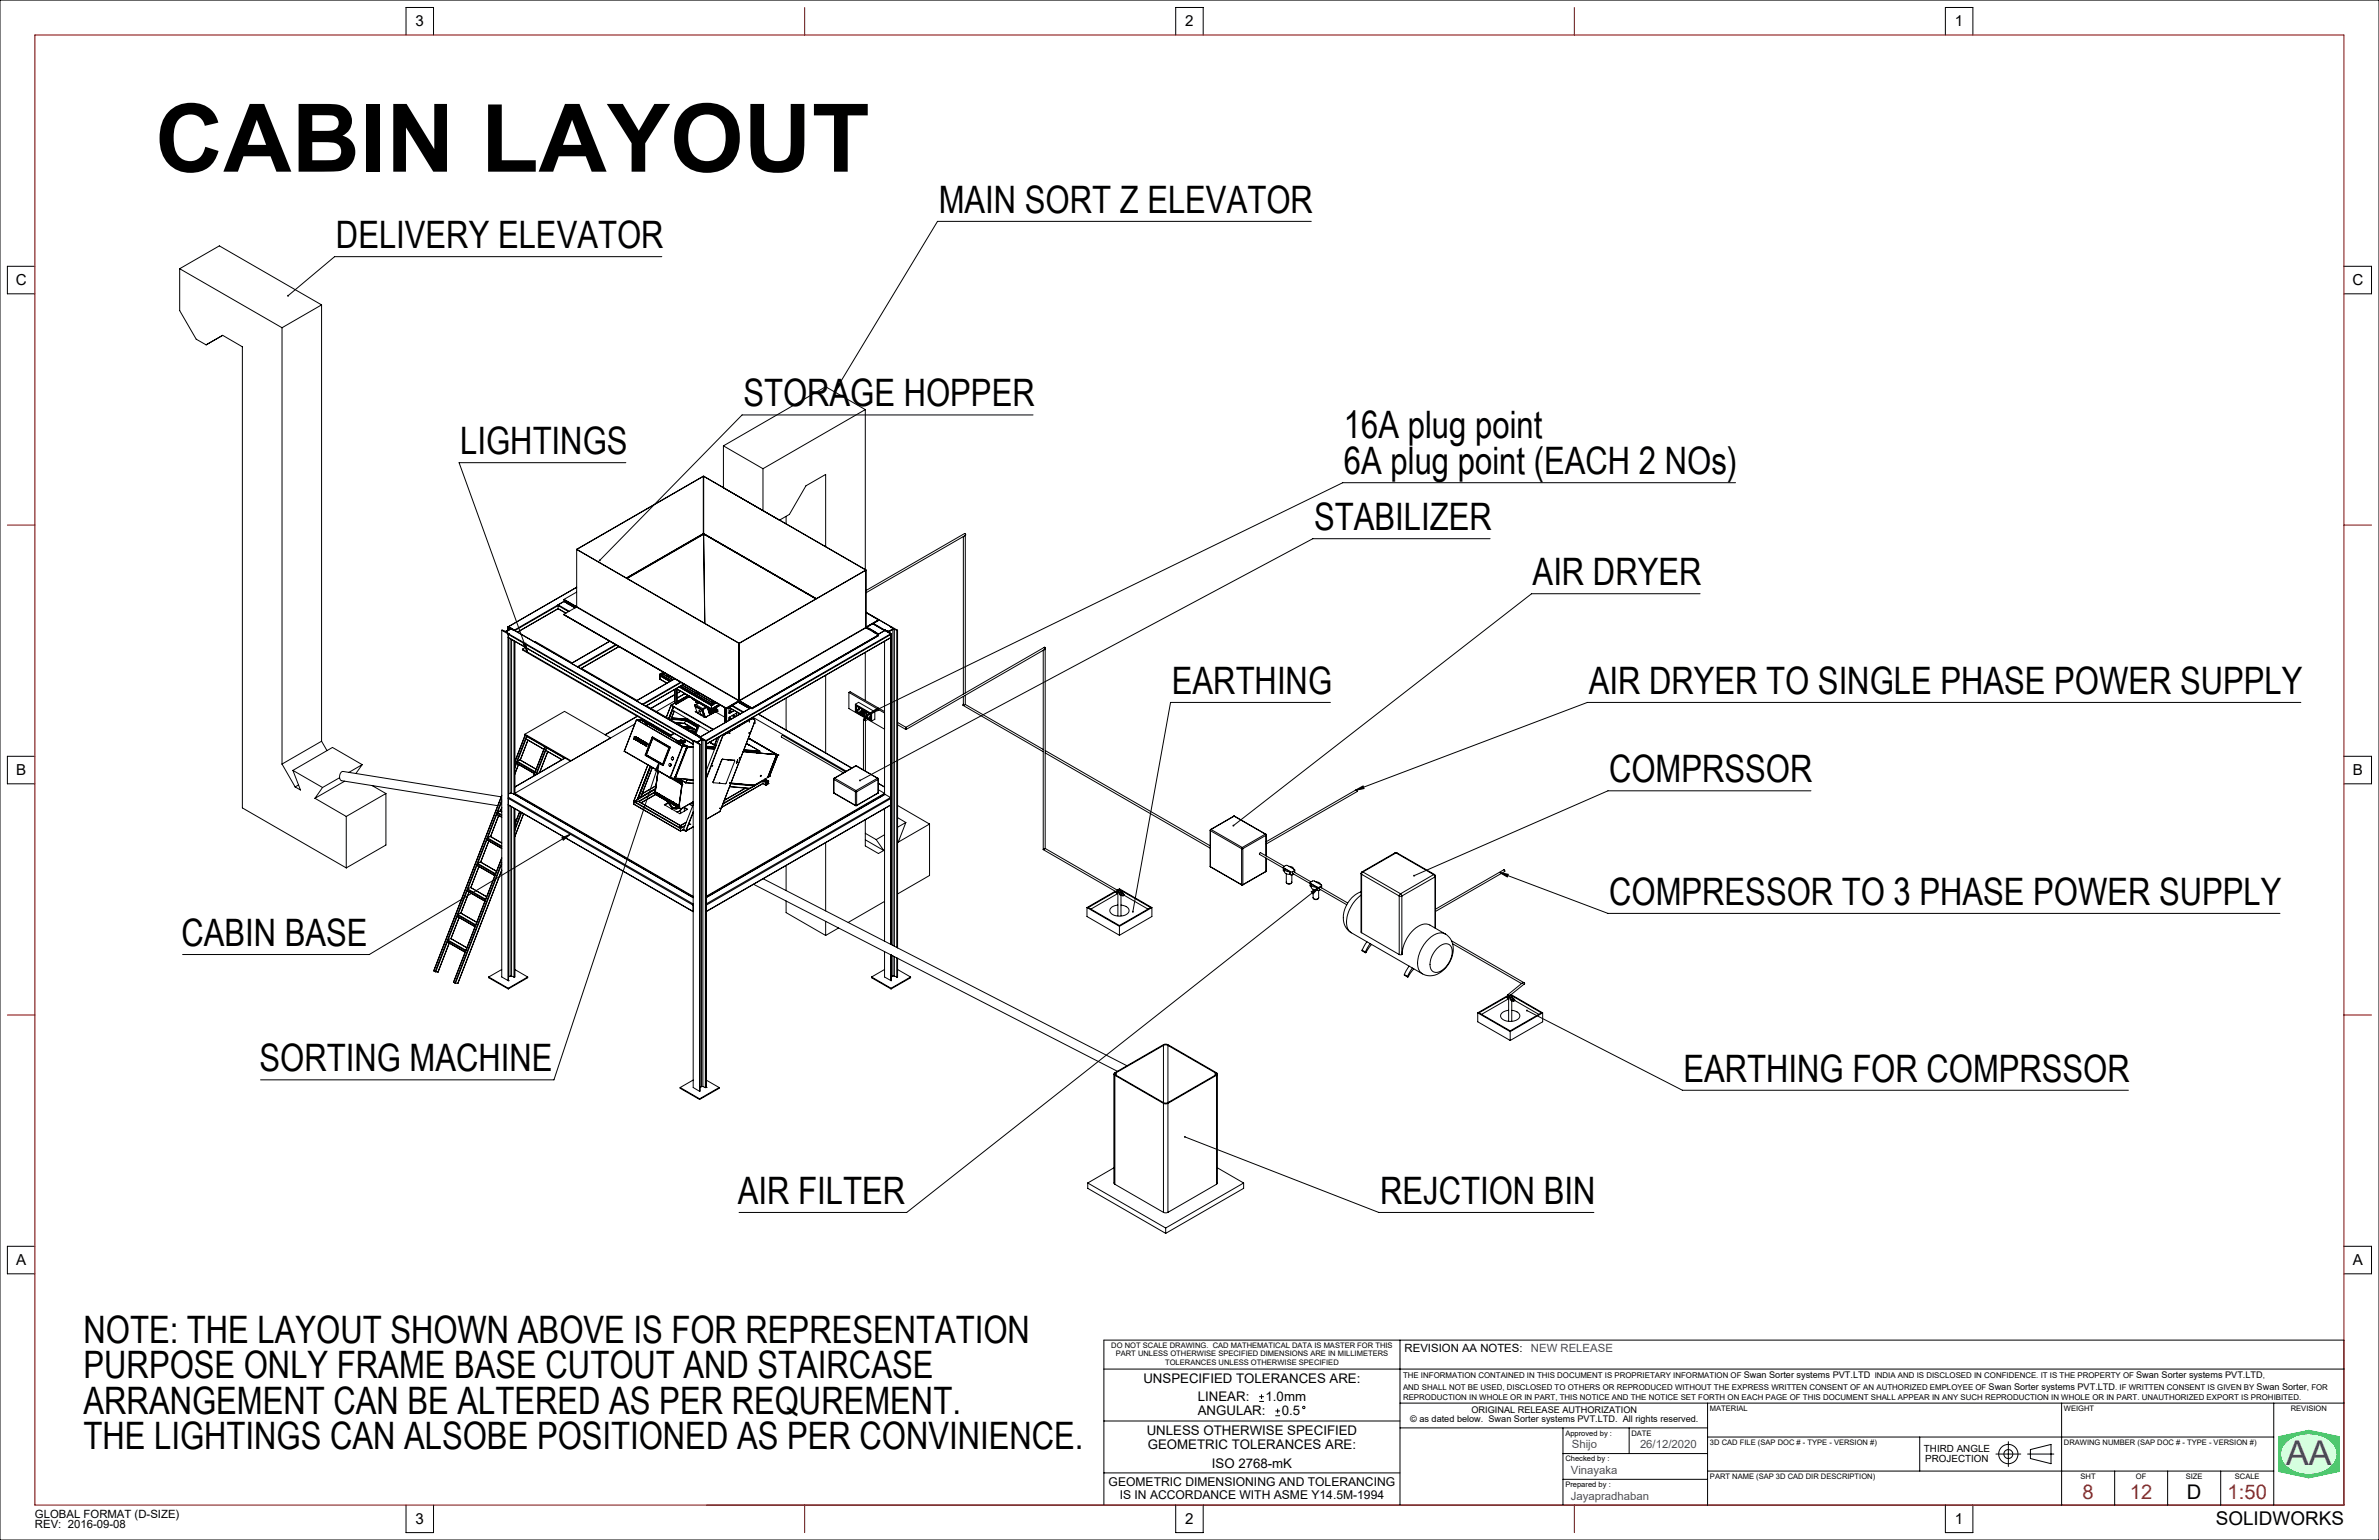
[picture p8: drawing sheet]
<svg xmlns="http://www.w3.org/2000/svg" width="864mm" height="559mm" viewBox="0 0 864 559" stroke-linecap="round" stroke-linejoin="round" font-family="sans-serif">
<defs><g id="words">
<text font-size="34.3" x="56.3" y="62.3">CABIN LAYOUT</text>
<g font-size="13.7">
<text x="340.8" y="77.2">MAIN SORT Z ELEVATOR</text>
<text x="121.9" y="90">DELIVERY ELEVATOR</text>
<text x="269.9" y="147.4">STORAGE HOPPER</text>
<text x="487.9" y="159">16A plug point</text>
<text x="167.1" y="164.6">LIGHTINGS</text>
<text x="487.9" y="171.9">6A plug point (EACH 2 NOs)</text>
<text x="477.1" y="192.3">STABILIZER</text>
<text x="556.4" y="212.3">AIR DRYER</text>
<text x="425.4" y="251.7">EARTHING</text>
<text x="576.7" y="251.7">AIR DRYER TO SINGLE PHASE POWER SUPPLY</text>
<text x="584.1" y="283.8">COMPRSSOR</text>
<text x="584.1" y="328.3">COMPRESSOR TO 3 PHASE POWER SUPPLY</text>
<text x="65.9" y="343.1">CABIN BASE</text>
<text x="94.2" y="388.6">SORTING MACHINE</text>
<text x="611.1" y="392.5">EARTHING FOR COMPRSSOR</text>
<text x="267.9" y="436.8">AIR FILTER</text>
<text x="501" y="436.8">REJCTION BIN</text>
<text x="30.3" y="487.3">NOTE: THE LAYOUT SHOWN ABOVE IS FOR REPRESENTATION</text>
<text x="30.3" y="500.2">PURPOSE ONLY FRAME BASE CUTOUT AND STAIRCASE</text>
<text x="30.3" y="513.1">ARRANGEMENT CAN BE ALTERED AS PER REQUREMENT.</text>
<text x="30.3" y="525.9">THE LIGHTINGS CAN ALSOBE POSITIONED AS PER CONVINIENCE.</text>
</g>
<text font-size="12.4" fill="#00f" x="829.9" y="531.7">AA</text>
<g font-size="7.3" fill="#f00">
<text x="756" y="543.9">8</text>
<text x="773.2" y="543.9">12</text>
<text x="808.6" y="543.9">1:50</text>
</g>
<text font-size="7.3" x="793.9" y="543.9">D</text>
<text font-size="6.9" x="804.3" y="553.3">SOLIDWORKS</text>
<g font-size="5.5">
<text x="150.9" y="9.5">3</text>
<text x="430.3" y="9.5">2</text>
<text x="709.7" y="9.5">1</text>
<text x="5.7" y="103.4">C</text>
<text x="853.9" y="103.4">C</text>
<text x="5.9" y="281.2">B</text>
<text x="854.1" y="281.2">B</text>
<text x="5.9" y="459">A</text>
<text x="854.1" y="459">A</text>
<text x="150.9" y="552.9">3</text>
<text x="430.3" y="552.9">2</text>
<text x="709.7" y="552.9">1</text>
</g>
<g font-size="4.8">
<text x="415.1" y="501.9">UNSPECIFIED TOLERANCES ARE:</text>
<text x="434.8" y="508.4">LINEAR:</text>
<text x="459.4" y="508.4">1.0mm</text>
<text x="434.8" y="513.6">ANGULAR:</text>
<text x="465.3" y="513.6">0.5</text>
<text x="416.3" y="520.7">UNLESS OTHERWISE SPECIFIED</text>
<text x="416.7" y="525.7">GEOMETRIC TOLERANCES ARE:</text>
<text x="439.9" y="532.6">ISO 2768-mK</text>
</g>
<g font-size="4.4">
<text x="402.5" y="539.1">GEOMETRIC DIMENSIONING AND TOLERANCING</text>
<text x="406.5" y="543.8">IS IN ACCORDANCE WITH ASME Y14.5M-1994</text>
</g>
<g font-size="4.1">
<text x="509.9" y="490.5">REVISION AA NOTES:</text>
<text x="12.7" y="550.7">GLOBAL FORMAT (D-SIZE)</text>
<text x="12.7" y="554.5">REV: 2016-09-08</text>
</g>
<g font-size="4.1" fill="#00f">
<text x="555.7" y="490.5">NEW RELEASE</text>
<text x="570.6" y="525.6">Shijo</text>
<text x="595.3" y="525.6">26/12/2020</text>
<text x="570.2" y="534.9">Vinayaka</text>
<text x="570.2" y="544.3">Jayapradhaban</text>
</g>
<g font-size="3.6">
<text x="698.4" y="527">THIRD ANGLE</text>
<text x="698.9" y="530.3">PROJECTION</text>
</g>
<g font-size="3.3">
<text x="633" y="500.2">Swan Sorter systems PVT.LTD</text>
<text x="775.5" y="500.2">Swan Sorter systems PVT.LTD</text>
<text x="721.9" y="504.3">Swan Sorter systems PVT.LTD</text>
<text x="819.2" y="504.3">Swan Sorter</text>
<text x="511.9" y="515.8">© as dated below. Swan Sorter systems PVT.LTD. All rights reserved.</text>
<text x="534.2" y="512.7">ORIGINAL RELEASE AUTHORIZATION</text>
</g>
<g font-size="2.9">
<text x="509.3" y="500.2">THE INFORMATION CONTAINED IN THIS DOCUMENT IS PROPRIETARY INFORMATION OF</text>
<text x="680.5" y="500.2">INDIA AND IS DISCLOSED IN CONFIDENCE. IT IS THE PROPERTY OF</text>
<text x="821.4" y="500.2">,</text>
<text x="509.3" y="508.1">REPRODUCTION IN WHOLE OR IN PART, THIS NOTICE AND THE NOTICE SET FORTH ON EACH PAGE OF THIS DOCUMENT SHALL APPEAR IN ANY SUCH REPRODUCTION IN WHOLE OR IN PART. UNAUTHORIZED EXPORT IS PROHIBITED.</text>
<text x="509.3" y="504.3">AND SHALL NOT BE USED, DISCLOSED TO OTHERS OR REPRODUCED WITHOUT THE EXPRESS WRITTEN CONSENT OF AN AUTHORIZED EMPLOYEE OF</text>
<text x="767.8" y="504.3">. IF WRITTEN CONSENT IS GIVEN BY</text>
<text x="837.5" y="504.3">, FOR</text>
</g>
<g font-size="2.7">
<text x="403.4" y="489.2">DO NOT SCALE DRAWING. CAD MATHEMATICAL DATA IS MASTER FOR THIS</text>
<text x="405" y="492.2">PART UNLESS OTHERWISE SPECIFIED DIMENSIONS ARE IN MILLIMETERS</text>
<text x="423" y="495.2">TOLERANCES UNLESS OTHERWISE SPECIFIED</text>
<text x="620.7" y="511.9">MATERIAL</text>
<text x="749.2" y="511.9">WEIGHT</text>
<text x="831.6" y="511.9">REVISION</text>
<text x="568.2" y="520.9">Approved by :</text>
<text x="592.2" y="520.9">DATE</text>
<text x="620.7" y="524.2">3D CAD FILE (SAP DOC # - TYPE - VERSION #)</text>
<text x="749.2" y="524.2">DRAWING NUMBER (SAP DOC # - TYPE - VERSION #)</text>
<text x="568.2" y="530.2">Checked by :</text>
<text x="568.2" y="539.6">Prepared by :</text>
<text x="620.7" y="536.6">PART NAME (SAP 3D CAD DIR DESCRIPTION)</text>
<text x="755.3" y="536.6">SHT</text>
<text x="775.4" y="536.6">OF</text>
<text x="793.5" y="536.6">SIZE</text>
<text x="811.3" y="536.6">SCALE</text>
</g>
</g></defs>
<g fill="none" stroke="#000" stroke-width=".36">
<path d="M65.2 97.5l37.2 21.4M65.2 97.5v15.2l6 10.4 3.6 2 6-3.4 7.2 4.1v167.4l37.7 21.7M65.2 97.5l14.4-8.3 37.1 21.4M102.4 118.9v158.3M116.7 110.6l-14.3 8.3M116.7 110.6v158.4M314.1 148.6l-37.1 21.5M314.1 148.6v58.1M314.1 148.6l-14.4-8.3-37.1 21.5M255.2 172.8h.3M255.2 172.8l-45.9 26.5M255.2 172.8l.1 .1"/>
<path d="M255.3 172.9h.1M255.3 172.9l-45.9 26.5M255.3 172.9v20.7M255.4 172.9l58.8 33.9M255.4 172.9v20.7M255.5 172.8l7.1 4.1M255.5 172.8l-.1 .1M262.6 161.8l14.4 8.3M262.6 161.8v15.2M277 170.1v15.2M209.3 199.4l59 34M209.3 199.3l.1 .1"/>
<path d="M209.3 199.3v20.8M209.4 199.4h-.1M209.4 199.4l58.9 34M255.1 193.8l.2 .1M255.2 193.7v.1M255.3 193.9h.1M255.3 193.9l-27.7 15.9M255.3 193.6v.1M255.3 193.6h.1M255.3 193.6l-27.9 16.1M255.3 193.9l-27.7 16M255.3 193.6l.3 .1"/>
<path d="M255.4 193.9h.1M255.4 193.9l.4 32.3M255.4 193.9l.3 .2M255.4 193.6l.2 .1M255.4 193.9l.5 32.3M255.6 193.7h.1M255.6 193.7l40.7 23.5M255.8 194l-.1 .1M255.8 194l40.4 23.3M255.8 194h.1M255.9 193.9l-.1 .1M283 188.7l3.6-2 6-10.4 7.1-4.1v26.2"/>
<path d="M283 188.7l31.3 18.1M285.4 187.4v2.7M349.7 194.7v57.2M350.4 194.3l.2-.4-.5-.3-35.7 20.7M350.4 194.3l-36 20.8M350.4 194.3v57.2M202.6 219.5v.2M202.6 219.7l3.8 2.2M202.6 219.7l-15.8 9M202.6 219.7v1.1M202.6 219.5l4 2.3M204.7 217.6l63.5 36.7"/>
<path d="M204.7 217.6v.1M204.7 218.3h.2M204.7 218.3l4 2.3M204.7 218.3l-2.1 1.2M204.8 217.6h-.1M204.8 217.5l63.5 36.7M204.8 217.6l4.5 2.6M204.8 217.5v.1M205.2 218l-18.5 10.6M205.4 218.1l-.4 .3M206 218.9l.4-.2-.4 .2M206.1 219l.4-.2z"/>
<path d="M206.1 219.1l2.1 1.2M209.3 214.8l-4.5 2.7M314.2 206.8v.1M314.2 206.9l-45.9 26.5M314.2 206.9h.1M314.3 206.8v.1M314.3 206.9l-45.9 26.5M314.3 206.9v20.8M314.3 206.8h-.1M314.4 206.8v20.8M182.1 228.7v125.8l2.4 1.3M182.1 228.7l2.4 1.3"/>
<path d="M182.2 228.7h-.1M183.9 229.4l.6 .6M183.9 229.4l.7 .6M183.9 229.1v.3M184.4 227.4v1.3M184.5 227.4l.6 .6M184.5 230h.1M184.5 230v125.8M184.5 227.3v.1M184.5 227.3l2.4 1.4M184.6 230h.1M184.6 231.4v58.1"/>
<path d="M184.6 227.4l24.7-14.3-24.7 14.3M184.6 230l-.1 .2 67.1 38.8M184.6 230l67.1 38.7M185.1 228l-.1 .3-1.3 .8-1.5-.4M185.1 228v.3M185.2 228.4l-1.3 .7M185.2 231.7v56.1M185.7 228.4l1.1 .3M185.7 228.4h-.5M185.7 228.4l1 .4M185.7 232v55.8M186.6 232.6v55.5"/>
<path d="M186.7 228.8h.1M186.7 228.8l67.2 38.7M186.8 228.7l-.1 .1M186.8 228.7l20.7 12M186.8 228.7h.1M186.8 232.7v55.6M189.7 235.5l53.8 31.2M189.7 235.5v.3l53.8 31.1M190.7 234.9l-1 .6M194.1 233l.3-.2 13.3 7.7M202.6 220.8v.1M202.6 220.9l2.8 1.6"/>
<path d="M202.6 220.8l-14.7 8.6 14.7-8.5M202.6 220.8l2.9 1.7M204.6 222.9l59 34.1M204.6 222.9l59 34M204.8 223.1l59 34.1 4.6-2.7M208.2 220.3l.6 .3M208.7 220l-.5 .3M208.9 220.2l-.4 .2M209.3 220.2h.1M209.3 220.1h.1M209.3 220.1v.1M209.3 220.1l-4.7 2.8"/>
<path d="M221.3 232.7l-13.8 8M221.4 232.7l-13.9 8M223.5 233.9l-13.9 8M223.7 234.1l-13.8 7.9M224.6 234.6l-13.8 8M224.7 234.6l-13.8 8M268.3 233.4v20.8M268.3 233.4l.1 20.8M268.3 233.4h.1M314.1 236.7v17.4M314.3 227.7l.1 .1M314.3 227.7h.1"/>
<path d="M314.3 227.6h.1M314.4 227.6l-.1 .1M314.4 227.5h.1M314.4 222.1l9 5.3M314.4 227.8l-45.9 26.5M314.4 227.8l4.5 2.6M314.4 222.3l4.5 2.6M314.4 222.2l9 5.2M314.4 227.7l.8 .4M314.7 227.6l4.3 2.4M315.5 228l-.4 .2M315.5 228l2.1 1.2"/>
<path d="M316.8 226.3l4.3 2.5M316.9 226.3l4.2 2.5M317 226.2l4.2 2.4M317.6 229.2v.3M317.6 229.5v.2M317.6 229.2l-.4 .2M317.6 229.5l-.1 .1M317.6 229.5l1.1 .7M318.8 230.5l.1 .1M318.8 225.1h.1M318.9 224.9v.3l-4.6 2.6M318.9 230.4l-45.9 26.6"/>
<path d="M318.9 225.1l-50.5 29.1M318.9 230.4l-45.9 26.5M318.9 224.9l-4.5 2.6M318.9 225l-4.5 2.6M318.9 230.6l-45.9 26.5M318.9 230.6l-45.9 26.6M321.1 228.8h.1M321.1 228.7v.1M321.1 232.7v55.6M321.1 228.7l2.4 1.3M321.1 228.8l-2.1 1.2M321.1 228.7l1.2 .3"/>
<path d="M321.1 228.7l-2.5 1.5 .4-.2M321.1 228.7h.1M321.2 228.6v.1M321.2 228.6l1.1 .4M321.2 228.6h.1M322.3 229h.5M322.9 229.1l-.1 .2 .7 .7M322.9 229.1v.3M323.3 227.4h.1M323.3 227.4l.8 .6M323.4 227.4h.1M323.4 227.4v.1"/>
<path d="M323.4 227.4l.7 .6M323.5 230v112.7M323.5 227.3l-.1 .1M323.5 227.3l2.3 1.4M323.5 230v112.8M324 228.3l-1.2 .7M324.1 228l-.1 .3M324.1 228v.3M324.1 228.1l-.1 .2M324.1 228.4l-1.2 .7M324.1 228.4v114.7M324.7 228.4h-.6"/>
<path d="M324.7 228.4l.8 .3M324.7 228.4v115M325.5 228.7h.3M325.5 228.7v115.1M325.8 228.7h.1M325.8 228.7v115.2M378.7 235.9v72.4M379.1 234.9a.42 .42 0 0 1 .4 .4 .42 .42 0 0 1-.4 .5M379.1 234.9l-50.2 29M379.1 235.8l-50.2 28.9M379.4 235.1v72.8M207.5 240.7h.1"/>
<path d="M207.5 240.7l2.1 1.2M209.6 241.9l21.4 12.4M211.1 242.5l20.1 11.6M231 254.3h.1M231 254.3l2.2 1.3M231.3 259.9l-11.7 6.7M231.4 259.9l-11.7 6.8M233.2 255.6l20.7 11.9M234.7 256.1l19.5 11.3M239.6 245.1l3.6 2.1zM239.6 246.4l2.5 1.5M239.6 244.7v.4"/>
<path d="M239.6 245.3v1.1M239.6 244.7l4 2.3M239.6 245.3l3.5 2M239.6 245.2h.1M239.7 244.6l-.1 .1M239.7 244.6l4 2.3M239.7 244.6h-.1M239.7 244.6h.1M240.8 244.6l3.5 2zM240.8 244.6h.1M240.8 243.9l-1.2 .7M240.8 244.6h-1.1"/>
<path d="M240.8 243.9l-1.1 .7M241.4 244.3l-.6 .3M241.5 244.3l-.6 .4M242 245.1v.2M242.6 245.6l.6-.3-.6 .4M243.6 255.9h.1M243.6 255.9l-1.7 4.4M243.6 255.9l.8 .5M243.7 255.9h-.1M243.7 255.8l1 .6M243.7 255.8l.7 .7M243.8 256h.1"/>
<path d="M244.1 257.7l13.4 7.8M244.2 257.7l-1.2 3.2M244.4 256.4l-1.7 4.4M244.4 256.5h.1M244.4 256.5l-1.6 4.3M244.6 256.5l-.5 1.2M244.6 256.5l14.2 8.2M244.7 256.4l-.1 .1M244.7 256.4l14.3 8.3M244.7 258.1l-1.2 3.1M244.9 246.3l-13.9 8M244.9 255.1v.1"/>
<path d="M244.9 252l-8.6 5M244.9 252.1l-8.6 5M244.9 255.1l-1.3 .8M244.9 254.4l-6.6 3.8M244.9 250.2v5M244.9 255.2l.5 .2M244.9 255.1l-1.2 .7M245 255.2h.1M245 255.2l.5 .3M245.4 249.9v5.5M245.5 249.9l12.8 7.3M245.5 255.4v.1"/>
<path d="M245.6 255.4h-.2M245.6 255.4l-.1 .1M245.6 249.9v5.5M245.9 253l.2 .2M245.9 255h.1M245.9 250.1v4.9M245.9 255l-.3 .4M246 253.2h-.1M246 253.2h.1M246.1 254.7h.1M246.1 254.7l-.2 .1M246.5 249.3l11.8 6.7"/>
<path d="M247 249l11.3 6.4M247.1 250.8l-1.2 .7M247.1 247.5l-13.9 8.1M247.1 248.9l11.2 6.4M247.2 250.8l-1.3 .8M247.3 247.6l-13.9 8.1M247.7 248.6l10.6 6.1M248.2 248.2l-13.8 8 13.9-8M248.4 251.8h.1M248.4 251.8l-2.4 1.4M248.4 251.8l-2.3 1.4M248.5 251.7l-.1 .1z"/>
<path d="M248.8 253.1h.1M249.1 252.9h.2M249.1 252.9l-.3 .2M249.1 252.9v.1M249.5 252.4l.1 .1M249.5 252.2v.2M249.5 252.4l-3.6 2.2M249.6 252.5l.2 .2M249.6 252.4l-.1 .1M249.6 252.5l-3.7 2.1M249.6 252.5l.4 .2M249.6 252.2v.3"/>
<path d="M249.8 252.3l.3 .5M249.8 252.6l-3.9 2.3M249.8 252.4v.2M249.8 252.7l-3.9 2.3M249.8 252.7l.3 .1M250 252.7h.1M250.1 252.8v.1M250.1 252.9l-4.5 2.6M250.1 252.8l-4.5 2.6M250.1 252.5v.3M250.2 252.7l-.1 .1M250.2 252.8l1.1 .6"/>
<path d="M250.5 252.8v.1M250.5 252.8l-.3-.2 .3 .3M250.7 252.9l-.2 .1M250.9 253l-.2 .1M251.5 253.8h.1M251.5 253.8l-.3-.6 .3 .6M251.5 253.8l6.8 3.9M251.6 253.8l6.7 3.9M252.2 255.9v.1M252.2 255.9l.1 .1M252.2 256h.1M252.2 256l.2 .4"/>
<path d="M252.2 255.9h.1M252.3 256l.1 .4M252.3 256l2.8 1.6M252.3 255.8l-.1 .1M252.3 255.8h.1M252.4 258.2h.3zM252.4 258.3h.3M252.5 256.5l.6 2.1M252.5 256.5l2.1 1.2M252.6 256.6l.1 .2zM252.6 255.7l-.4 .2M252.6 255.7l-.2 .1"/>
<path d="M252.6 254.4h.1M252.6 255.7l2.5 1.4M252.6 254.9l.1 .1M252.6 254.5h.1M252.7 256.3l-.3 .1M252.7 254.4l-.1 .1M252.7 256.3l-.2 .2M252.7 256.3l2.1 1.3M252.7 254.5h.1M252.7 254.5v.5M253 258.4l.1 .2M253 251l-.5 .4 .6-.4"/>
<path d="M253.1 258.6h.1M253.1 254.7l-.4 .3M253.1 258.6l2.5 1.5M253.4 258.6l.2 .1zM253.6 255.1l-1.2 .7M253.7 257.9l.4 .5zM253.7 255.1l-1.1 .6M253.8 251.4l-.3 .5M253.9 258l.3 .3M254.1 259l.4 .4zM254.1 258.1l-.1 .1M254.1 258.2h.1"/>
<path d="M254.2 259l.2 .1M254.6 257.8l.1 .2zM254.6 257.7l.2 .3M254.8 257.6l.2 .2M254.8 257.6l-.2 .1M254.8 258l.8 2.1M255 259.5l.1 .1zM255 257.8l-.2 .2M255 257.8l.7 2.1M255.1 257.5h.1M255.1 257.6h.1M255.1 257.6l.9 2.7"/>
<path d="M255.1 257.1v.4M255.1 257.5v.1M255.7 259.9l-.1 .2M256.2 256.5l-1.1 .6M256.3 256.6l.9 .5M256.6 256.8l-1.5 .7M256.8 256.9l.6 1.9M256.9 257l.6 1.6M257 257.3l.1 .3M257.2 257.1v.1M257.2 257.1h.1M257.2 257.2h.1"/>
<path d="M257.2 257.2l.1 .4M257.2 257.6h.1M257.3 257.2h.1M257.4 257.2v.4l.4-.2-.5 .2M257.4 257.2h-.1M257.4 257.2h.1M257.4 258.8l.4 .1M257.5 257.6l.2 .4M257.5 258.5l.1 .1M257.5 258.6h.1M257.5 258.6l-.1 .2M257.6 258.6l.2 .3"/>
<path d="M257.7 258l.1 .1M257.7 258l-.3 .2M257.8 258.1h.1M257.8 258.1l-.4 .2M257.9 258.1l-.5 .3M258 257.1l.3 .6M258.3 255.4h.1M258.3 254.7h.1M258.3 255.3v.1M258.3 255.9h.1M258.3 255.9v.1M258.3 257.2h.1"/>
<path d="M258.3 254.7l.6-.3-.6 .3M258.3 255.9l-11.7-6.7 11.7 6.7M258.3 257.2l2.8-1.6-2.8 1.6M258.3 254.7v1.2M258.3 256v1.2M258.3 257.7h.1M258.3 255.3h.1M258.5 255.7h.1M258.5 255.7l-.2 .2M258.5 255.8l-.2 .1M258.6 257.5l.4 .3M259 257.8l.3 .3"/>
<path d="M259 257.8h.1M259 257.8l-1.4 .8M259.3 257.4l.3 .3M259.3 257.4l-.3 .4M259.3 258.1l-1.5 .8M259.4 257.1l-.1 .3M259.4 254.7l-1.1 .6M259.5 257l.1 .7M259.5 254.7l-1.2 .7M259.6 257.7l-.3 .4M259.8 256.9l.3 .5M259.8 258.3l3.3 1.9"/>
<path d="M259.8 256.9l.4 .4M259.9 255l-1.4 .8M260.1 255l-1.8 1M260.1 257.4l-.5 .3M260.1 257.4l.1 .2M260.2 257.3l-.1 .1M260.2 257.3v.2M260.2 257.5v.1M260.2 258h.1M260.2 257.6h.1M260.2 258l-4.2 2.3M260.2 257.6v.4"/>
<path d="M261.5 255.9l-3.2 1.8M263.1 256.8v5.5M263.6 256.9v5.1M263.6 257l.2 .1M263.8 257.1v4.8M264.6 256.9h.1M264.6 257h.1M264.7 257l.6 .1M264.7 256.7l4 2.3-4.1-2.3v2l.3 .1M264.8 258.8h-.1M264.8 258.6l.1 .1M264.8 258.8h.1"/>
<path d="M265 258.1l.6 .1M265 258h.1M265.1 257.9v.1M265.1 257.8l.5 .4M265.4 257.1l-.7 1.7M265.6 256.1l4.1 2.4M265.6 258.2h-.6M265.7 259.7l1 .5M265.9 256l4 2.4-15.9 9.1M265.9 259.6l.9 .5M266.2 259.4l.9 .6M266.5 257.8l-1.7 1"/>
<path d="M266.6 257.8l-1.7 1M267.3 258.8l.1 .1M267.4 258.9h.1M267.4 258.9v.9M267.4 258.9l-.1-.1-2.5 1.4-.2 1.2M268 254.8l4.1 2.3M268 254.7l.5 .3M268.2 254.3l-4.6 2.6M268.2 254.4l-4.6 2.6M268.2 254.3v.1M268.3 254.2l-.1 .1M268.3 254.6v.3"/>
<path d="M268.3 258.8v.5M268.3 254.2l.1 .2M268.4 254.4h.1M268.3 254.1l.2 .3M268.3 254.1l-.1 .3M268.3 254.1l.1 .1M268.3 254.1v.1M268.4 258.8v.4M268.4 254.2l.1 .1M268.4 254.5h.1M268.4 254.5v.4M268.4 254.4l-4.6 2.7"/>
<path d="M268.4 254.4l.1 .1M268.5 254.3v.2M268.5 254.5l4.5 2.6M268.5 254.5l4.5 2.7M268.5 254.3l4.5 2.6M268.5 254.4l4.5 2.6M268.5 255v.1M268.5 255.1l2.2 1.2M268.9 254.8l-.4 .2M269 254.8l-.5 .3M270.7 256.3l1.4 .8M271.1 256l-.4 .3"/>
<path d="M271.4 256.2l-.4 .2M272.1 257.1h.1M272.3 256.8l-.4 .2M272.3 256.8l-.3 .2M272.5 256.9l-.4 .2M272.5 256.9l-18.4 10.6M273 256.9v.1M273 257.1v.1M275.3 259.2l33.8 19.5M275.3 259.1l33.9 19.6M285.4 253.3v11.6M299.7 245v28.2"/>
<path d="M308.2 251.2l.4-.2 12.5 7.2M308.2 251.2l12.9 7.5M308.2 251.2v5.9l6.1 3.5M310.5 255.6l1.2-.8 5.9 3.5M310.5 255.6l5.9 3.3M310.5 255.6v2.7l5.9 3.4M310.8 258.1h.1M310.8 256l5.3 3.1v2.1l-5.3-3.1zM310.9 256.2h.1M310.9 256.2l1.9 1M310.9 258.1l1.7 1M312.2 258.3l.2 .3z"/>
<path d="M312.2 257.9l.2 .3zM312.6 259.1l.2-1.6 .5 .3-.2 1.6M312.6 259.1l.5 .3M312.7 257.2l.1 .1M312.8 257.2l-.1 1.1M312.8 257.3l1.8 1M312.8 257.3v.5M313.1 259.4l.2 .1M313.3 259.5l.4 .3M313.3 259.3l-.2 .1M313.4 257.6h.1M313.4 257.6l-.1 1.4"/>
<path d="M313.4 257.7v.5M313.5 257.6l1.1 .7M313.5 257.6l-.1 .1M313.8 259.8h.1M314 258.2v.5M314 258.2l-.5-.3-.2 1.6M314 258.2l-.3 1.6M314 258.2l-.2 1.6 .5 .3M314 258.2l.5 .3M314.5 258.5v1.5l-.2 .1M314.5 258.5l-.2 1.6M314.6 258.3v1.9l-.3-.1"/>
<path d="M314.6 258.3l1.5 .9M314.8 259.4l.1 .3zM314.8 259.8l.1 .3zM315.2 259.1l.3 .4zM315.7 260l.2 .2zM316.1 259.2h.1M316.1 259.2l-1.5-.9v1.9l1.5 .9M316.4 258.9v2.8M317.6 258.3v2.7l-1.2 .7M317.6 258.3l-1.2 .6M349.7 252.7v2.9a.34 .34 0 0 0 .3 .3 .34 .34 0 0 0 .4-.2v-.1M349.7 255.5l-.1 .5 29.1 16.8"/>
<path d="M350.4 252.3v3.3M350.4 255.6l28.3 16.4M102.4 277.2l4.7 8.3M106.3 279.5l2.8 7.2-2-1.2M106.3 279.5l10.8 6.2M116.7 269l-14.3 8.2M116.7 269l2 3.4M131.5 277.5l-4.9 2.8M131.5 277.5l-10.8-6.3-14.4 8.3M131.5 277.5l-2.3 3.2M186.9 276.6l3.8-9.8 .4 .2-4.2 11.1M187.7 277.1h.1"/>
<path d="M187.7 276.5l6.4 3.7M187.7 276.5v.5M187.7 276.6l-.8 2.1M187.7 277l6.3 3.7M187.7 277.1l6.3 3.6M187.8 276.3l-.1 .2M187.8 276.3l6.4 3.7M188.7 275.7h.1M188.7 275.7l5.9 3.4M188.7 275.7l-.9 .6M190.5 266.8h.1M190.5 266.4v.3l16.5 9.5"/>
<path d="M190.5 266.8v.1M190.5 266.4l14.4-8.3 16.8 9.7-14.4 8.2zM190.6 266.8h.1M190.6 266.8h-.1M190.6 266.7l-3.7 9.7M191.2 267.3l6.5 3.7M191.3 268.3l6.1 3.6-6.1-3.5M191.3 267.4l-3.5 8.9M191.6 268.6l-2.8 7.2M197.8 270.9l-4.2 10.7M197.9 270.9l.4 .3-3.8 10M197.9 270.9l-4.2 10.7"/>
<path d="M198.4 272.5l5.6 3.1M198.4 271.4l6.5 3.7M198.4 271.5l-3.6 9.5M205 275l-.1 .1M205 275l-18.1 10.5M205.1 275.1l-18.2 10.5M226.7 272.6h-.1M226.7 272.6l16.6 9.6M230 268.1h.1M230 268.1l4.7 2.6M230.1 267.9l-.1 .2M230.1 267.9v.2"/>
<path d="M230.1 267.9l4.6 2.6M230.2 268.1h.1M230.2 268h.1M230.3 268h.1M230.3 268.1h.1M230.3 268l-.1 .1M230.3 268l.2 .1M230.3 267.5l4.6 2.6M230.3 267.2v.3M230.3 268v.1M230.4 267.2l4.6 2.7-.1 .2M230.4 267.2l-.1 .3"/>
<path d="M230.4 268.1h.1M230.4 268.2l.1 .1M230.4 268.2h.1M230.4 268.1v.1M230.4 268.1h-.1M230.4 267.4l.1 .1M230.4 267.5h.1M230.4 267.4h.1M230.4 267.3v.1M230.4 262.7l-43.5 25.2 64.7 37.4M230.5 268.3h.1M230.5 268.1h.1"/>
<path d="M230.5 267.4h.1M230.5 267.4l-.1 .1M230.5 268.1l-.1 .1M230.5 267.5h.1M230.5 268.1l.1 .3M230.5 267.4v.1M230.5 268.1v.2M230.5 268.1l.1 .1M230.5 267.5l.1 .1M230.6 268.3h.1M230.6 268.3l.7 .3M230.6 267.4v.2"/>
<path d="M230.6 268.2l-.1 .1M230.6 268.2v.1M230.6 267.6h.1M230.6 267.5h.1M230.6 267.5l.3 .3M230.7 267.5l-.1 .1M230.7 267.6h.1M230.7 268.3h.1M230.7 267.5h.1M230.7 267.5v.2M230.8 268.3l-.1 .1M230.8 268.3l.2 .3"/>
<path d="M230.8 267.7h.1M230.8 267.5l-.1 .1M230.8 267.5v.2M230.8 268.3v.1M230.8 268.4h.1M230.8 267.6h.1M230.9 267.6h.1M230.9 267.7h.1M230.9 267.6v.1M231 267.7h.1M231 267.7v.1M231 267.8h.1"/>
<path d="M231 268.4l.4 .2M231 261.1l-4.4 11.5M231.1 267.8h.1M231.1 267.7h.1M231.1 261.1v.1M231.1 267.7l.1 .1M231.1 261.2l16.6 9.6M231.1 261.1h.1M231.1 261.1l1.6 .1M231.1 267.9h.1M231.1 267.8v.1M231.1 261.1l16.7 9.6"/>
<path d="M231.2 267.8h.1M231.2 268.6h.1M231.2 267.9h.1M231.2 267.8l-.1 .1M231.2 267.8l.1 .1M231.2 267.8v.1M231.2 268.7h.4M231.2 268.5l.2 .2M231.2 267.9l.2 .1M231.2 268.6v.1M231.3 268h.1M231.3 267.8h.1"/>
<path d="M231.3 268.7l.2 .1M231.3 267.8v.2M231.3 268.7h.1M231.4 267.9h.1M231.4 268h.1M231.4 267.9v.1M231.4 268.6v.2M231.4 268.8l.4 .1M231.4 268.6l.1 .1M231.5 267.9h.1M231.5 267.9l-.1 .1M231.5 268.7v.1"/>
<path d="M231.5 268.1h.1M231.5 268h.1M231.5 268.8l.1 .1M231.5 268.8v.1M231.5 268v.1M231.6 268h.1M231.6 268l.2 .3M231.6 268.9l.3 .2M231.6 268.1l.2 .2M231.6 268.2h.1M231.6 268.9l.4 .2M231.6 268v.1"/>
<path d="M231.7 268.8l-.1 .1M231.7 268.2h.1M231.7 268.1h.1M231.7 268.1l-.1 .1M231.7 269h.4M231.7 268.9v.1M231.7 268.9h.1M231.8 268.3h.1M231.8 268.1l-.1 .1M231.8 268.1l.2 .1M231.8 268.9l.1 .1M231.8 268.1h.1"/>
<path d="M231.8 268.1v.2M231.8 268.9l-.1 .1M231.8 268.2v.1M231.9 269.1h.1M231.9 268.3l.2 .1M231.9 268.3h.1M231.9 268.2h.1M232 268.2h.1M232 268.2l-.1 .1M232 268.3h.1M232 268.4h.1M232 268.3v.1"/>
<path d="M232 269l.4 .2M232.1 268.3h.1M232.1 268.3v.1M232.1 268.4h.1M232.1 268.4v.1M232.1 269v.1M232.1 268.5h.1M232.1 268.3l.1 .1M232.1 269.1h.1M232.1 269.1l.2 .1M232.2 268.4h.1M232.2 268.5l.1 .1"/>
<path d="M232.2 269.1v.1M232.2 269.1l.2 .2M232.2 268.4l-.1 .1M232.2 268.4v.1M232.2 269.3h.1M232.3 268.5h.1M232.3 268.4h.1M232.3 268.4l-.1 .1M232.3 268.4l.1 .1M232.3 268.4v.1M232.3 269.2l-.1 .1M232.3 269.3l.4 .1"/>
<path d="M232.3 268.6h.1M232.3 269.2h.1M232.4 268.5h.1M232.4 268.5v.1M232.4 269.2l-.1 .1M232.4 269.2l.1 .2M232.4 268.6h.1M232.4 269.3v.1M232.4 269.2v.2M232.5 268.6h.1M232.5 268.5l.2 .1M232.5 269.4l.7 .4"/>
<path d="M232.5 269.3l.4 .3M232.5 268.7l.2 .1M232.5 268.6h-.1M232.6 268.7h.1M232.6 268.6h.1M232.6 268.6v.1M232.6 269.3v.2M232.7 268.6h.1M232.7 269.4v.1M232.7 268.8h.1M232.7 261.2h.1M232.7 261.3l2.1 1.2"/>
<path d="M232.7 268.7h.2M232.7 268.7h.1M232.7 268.7v.1M232.7 269.4v.2M232.8 268.8h.1M232.8 268.7l-.1 .1M232.8 268.7h.1M232.8 268.7v.2M232.8 268.9h.1M232.8 261.3l.1 .1M232.8 268.7l.2 .2M232.8 261.2l.6 .3"/>
<path d="M232.8 261.2l1 .1M232.8 261.2l.6 .4M232.9 268.7v.1M232.9 268.7v.2M232.9 268.8h.1M232.9 268.9h.1M232.9 268.9l.1 .1M232.9 268.8v.1M232.9 269.5v.2M233 268.8h.1M233 269h.1M233 269.6h-.2"/>
<path d="M233 269.6l.3 .3M233 268.8v.2M233 269.6h.1M233 269.6v.1M233 268.9h.1M233 269.6l.3 .2M233 268.9h.2M233 268.9v.1M233.1 268.9h.1M233.1 269l.1 .1M233.1 269.6l.4 .2M233.1 268.9v.1"/>
<path d="M233.2 268.9h.1M233.2 269.1h.1M233.2 269h.1M233.2 269.7l.1 .2M233.2 269v.1M233.3 269h.1M233.3 269.1h.1M233.3 269v.1M233.3 269.1l.1 .1M233.3 269.9h.3M233.3 261.1l-.4 .1M233.3 269l.1 .1"/>
<path d="M233.4 269.1h.1M233.4 269.1h-.1M233.4 269.9l.4 .3M233.4 269.1l.2 .1M233.4 269.1v.1M233.4 269.9l.1 .1M233.4 261.5v.2M233.4 269.2h.1M233.4 261.5l.1 .1M233.4 261.6h.1M233.4 269.2l.2 .1M233.5 269.1h.1"/>
<path d="M233.5 269.1l-.1 .1M233.5 261.6h.1M233.5 261.6l-.1 .1M233.5 270l.5 .1M233.5 261.6l1.2 .7M233.5 269.3h.1M233.5 269.1v.1M233.6 269.2v.1M233.6 269.9l-.1 .1M233.6 269.3h.1M233.6 269.2h.1M233.6 269.9l.1 .2"/>
<path d="M233.6 269.9l.2 .3M233.7 269.3h.1M233.7 269.2l.1 .1M233.7 269.2h.1M233.7 269.2v.1M233.7 269.4h.1M233.8 269.3h.1M233.8 269.3l.1 .1M233.8 269.3l-.1 .1M233.8 270.2h.3M233.8 270.1h.1M233.8 269.4h.1"/>
<path d="M233.8 270.2l.4 .2M233.8 269.3l.1 .2M233.9 269.5h.1M233.9 269.3l-.1 .1M233.9 269.3h.1M233.9 270.2l.3 .2M233.9 270.1l.1 .2M234 269.4h.1M234 269.5h.1M234 270.1l.1 .1M234 269.4l-.1 .1M234 269.5l.1 .1"/>
<path d="M234 269.4v.1M234 270.2h.1M234 269.6h.1M234.1 269.5h.1M234.1 269.5l-.1 .1M234.1 270.2l-.1 .1M234.1 269.5v.1M234.1 270.2l.1 .2M234.1 269.6l.1 .1M234.1 270.3h.1M234.2 269.6h.1M234.2 269.5h.1"/>
<path d="M234.2 270.4h.1M234.2 270.4l.4 .1M234.2 269.7h.1M234.2 269.6l.3 .2M234.2 269.6v.1M234.3 262.5h.1M234.3 269.6l-.1 .1M234.3 270.3l.1 .1M234.3 269.7h.1M234.3 262.4v.1M234.3 269.6l.2 .1M234.3 269.6v.1"/>
<path d="M234.4 269.6h.1M234.4 262.4v.1M234.4 262.4h.1M234.4 262.4l.1 .1M234.4 270.4l.2 .3M234.4 270.3v.2M234.4 262.5l.4 .2M234.4 262.5h.1M234.4 262.5l.4 .3M234.5 262.5h.1M234.4 270.5l.1 .1M234.4 269.6v.2"/>
<path d="M234.4 273.8l.1 .2M234.4 270.5h.1M234.4 273.8h.1M234.5 269.8h.1M234.5 269.7h.1M234.5 273.8v.2M234.5 274h.1M234.5 269.7v.1M234.5 270.6l.2 .1M234.5 274l6 3.5M234.5 262.5h.5M234.6 269.7h.1"/>
<path d="M234.6 269.7v.2M234.6 269.9h.1M234.6 270.5l-.1 .1M234.6 270.5h.1M234.6 273.9h.1M234.6 269.8h.1M234.6 269.8v.1M234.6 270.5v.1M234.7 269.9h.1M234.7 270.7h.1M234.7 269.8l.1 .1M234.7 269.8h.1"/>
<path d="M234.7 270.5v.2M234.7 269.8v.1M234.7 270.5l-.1 .2M234.7 262.3l.1 .1M234.7 262.7l.2 .1M234.7 262.3h.1M234.8 262.4v.1M234.8 270l.1 .1M234.8 269.9h-.1M234.8 269.9h.1M234.8 270h.1M234.8 262.3l.2 .1"/>
<path d="M234.8 262.8l.2 .1M234.8 269.9h.2M234.8 262.7l.3 .1M234.8 262.7l.2 .1zM234.8 262.7v.1M234.9 269.9h.1M234.9 270.1h.1M234.9 262.1l-.2 .2M235 262.6h.1M234.9 269.9l-.1 .1M234.9 269.9v.2M234.9 262.1h.3h-.2"/>
<path d="M234.9 262.1h.1M235 262.1l-.2 .2M235 269.9l-.1 .2M235 262.5l.5 .3M235 262.5h.1M235 262.5l.5 .2M235 262.9h.1M235 262.3h.1M235.1 262.8h.4M235.1 262.8h.1M235.2 262.2h.1M235.1 262.8l.4 .1"/>
<path d="M235.1 262.2l-.1 .1M235.1 262.2l.3 .2M235.2 277.6l-5.1 13M235.2 262.2l.3 .2M235.2 262.1v.1M235.3 262.2v.1M235.3 262.2l.1 .1M235.4 262.4l.2 .2M235.4 262.3h.1M235.5 262.7v.2M235.5 262.4l.1 .1M235.5 262.9h.1"/>
<path d="M235.5 262.9l10.9 6.2M235.5 262.7h.1M235.5 262.4h-.1M235.5 262.8v.1M235.5 262.3v.1M235.5 262.7l.1 .2M235.6 262.6l-.7-.3 .6 .4M235.6 262.6h.1M235.7 262.7h.1M235.6 262.6l-.1 .1M235.6 262.5h.1M235.6 262.7h.1"/>
<path d="M235.6 262.5v.1M235.7 262.6l-.2 .1M235.7 262.5h.1M235.7 262.4v.1M235.7 262.9l10.6 6.1M235.9 262.5h.1M235.9 262.5l-.3 .1M235.9 262.5l-.2 .1M236 262.9l.6 .1M236 262.8l.4 .1M236 262.8h.1M236 262.8l-.4 .1"/>
<path d="M236 262.8v.1M236.3 278.2l-4.6 11.7M236.4 262.9l.2 .1M236.4 262.8l-.6 .1M236.4 262.9h.1M236.4 262.8v.1M236.5 262.9h.1M236.6 263h.1M236.7 263h.1M236.7 267.8l6.3 3.5-2.5 6.2M236.7 267.8h.1M236.8 267.8l-2.4 6"/>
<path d="M236.8 278.5l-4.2 10.9M236.8 267.4l.1 .1M236.9 267.5l-2.7 6.6 6.5 3.6M236.9 267.5l6.2 3.6M236.9 267.7l-.1 .1M236.9 267.5h.1M236.9 267.9l5.9 3.5-2.3 5.9-5.9-3.4zM237 267.5l6.2 3.6M238.6 279.5l8.4 4.9 .2-.1M238.9 279.8l-1 7.6M240.5 277.5h.1M240.7 277.7h.1"/>
<path d="M240.8 277.7l-.2 .1M243.1 271.1l.1 .2M243.1 271.1h.1M243.2 271.3h.1M243.2 271.3l-2.5 6.4M243.2 277a.5 .5 0 0 1 .4 .6 .5 .5 0 0 1-.5 .4M243.2 271.1l.1 .2M243.3 271.3l-2.5 6.4M243.5 266.7v.2M243.7 260.9v.1M243.7 261l-.1 .3M243.7 261l5.1 .5"/>
<path d="M243.7 260.8l6.9 .6M243.8 260.5l6 .5M244.1 274.7l.4 .6-.5 .4M244.6 266l-1.1 .7M244.9 266.2l-1.4 .7M245.1 262.1l3.4 .3M245.3 262.3l3.2 .2M245.5 262.4h.1M245.6 262.4h.1M245.6 262.4l8.7 5M245.9 269.1v.1M245.9 269.1l.1 .1"/>
<path d="M245.9 269.1h.1M245.9 269.1l.6 .1M245.9 269.2l.4 .3M245.9 269.1l.2 .1zM245.9 269.1l.5 .3M246 269.2h.1M246.3 269l.1 .1M246.3 269.4l.2 .1M246.3 269h.1M246.3 269.5h.3M246.4 269.4l.2 .1M246.4 269.4l-.1 .1"/>
<path d="M246.5 269.4h.1M246.6 269.3h.1M246.5 268.8l-.2 .2M246.5 268.8h.1M246.5 269.1h-.1M246.5 269.2l.6 .2M246.6 269.1h.1M246.6 269.1l-.1 .1M246.6 269.5h.1M246.6 269h.1M246.6 269.4v.1M246.6 268.9h.1"/>
<path d="M246.6 269.4l.5 .1M246.6 269.5h.4M246.7 269.5h-.1M246.7 268.9l-.1 .1M246.7 268.9l.3 .2M246.7 268.9l.3 .1M246.7 268.9h.1M246.8 268.8h-.3M246.8 268.7l-.3 .1M246.8 268.7l-.1 .2M246.8 268.7h.1M246.9 268.8h.1"/>
<path d="M246.9 268.6h.1M246.9 268.6l.2 .1M247 269.1l.1 .2M247 268.6h.1M247 268.6l-.2 .1M247 269l.2 .2M247 268.7l-.3 .2M247 269.5h.1M247 269v.1M247.1 269.4v.1M247.1 269.5v.1M247.1 269.5l2.2 1.3"/>
<path d="M247.1 269.4h.1M247.1 269.5h-.1M247.1 269.4l.1 .2M247.1 268.8l-.3 .1M247.1 268.9v.2M247.1 268.7h.1M247.1 268.8v.1M247.1 268.9l.2 .1M247.1 269.3l-.7-.4 .7 .5M247.1 269.3h.1M247.2 268.6h-.1M247.2 268.6l1.2 .1"/>
<path d="M247.2 269.2h.1M247.2 268.7l.2 .2M247.2 268.6h.1M247.2 268.6l-.1 .3M247.3 269.4h.1M247.2 269.2l-.1 .2M247.2 269.4h.1M247.3 269.2h.1M247.3 268.6l-.1 .1M247.3 268.6l.2 .2M247.4 269.2h.1M247.4 269l-.1 .2"/>
<path d="M247.4 269l-.2 .2M247.4 269h.1M247.4 268.9h.1M247.5 268.9h.1M247.5 268.9v.1M247.5 269.5l.4 .1M247.5 268.9l.2 .1M247.5 269.5h.1M247.5 269h.1M247.5 268.8l-.1 .1M247.5 269.5h-.2l1.7 1M247.5 269.5l-.3 .1"/>
<path d="M247.5 269.5l.6 .2M247.5 268.8l-.1 .2M247.5 268.8l.1 .1M247.6 269.1h.1M247.6 269.5h-.1M247.6 269.1l.1 .1M247.6 269.1l-.4 .1M247.6 268.9l.1 .1M247.6 268.9v.1M247.6 269.1l.4 .1M247.6 268.9l1.2 .1M247.7 269.2h.1"/>
<path d="M247.7 269.2h.3M247.7 269.2h-.5M247.7 269l1.2 .2M247.7 270.8l-4.5 11.3M247.7 270.8h.1M247.8 270.7l-.1 .1M247.8 263.6l3 .3M247.8 270.7h.1M247.8 270.7l1.6 .2M247.8 270.7l1.5 .1M247.8 270.7l-4.5 11.6M247.9 269.6h.1"/>
<path d="M247.9 269.3h.1M247.9 269.6h.2M248 269.5l.1 .1M248 269.3l-.1 .1M248 269.2h.1M248 269.5l.2 .1zM248 264.1l.2-.2v.3M248 269.2l.1 .1M248.1 269.3l-.5 .2M248.1 269.7h.1M248.1 269.6v.1M248.2 269.6v.1"/>
<path d="M248.4 268.7h.1M248.4 268.7l.4 .3M248.5 262.4v.2M248.5 262.6l4.2 2.4M248.5 262.4l4.2 2.5M248.8 269.2l-.7 .2M248.8 264.2l3 .3M248.8 269.2h.1M248.8 269l.1 .2M248.8 261.5l-.3 .9M248.8 261.5l4.3 2.4M249 270.6h.1"/>
<path d="M249 270.6l.4 .3M249 270.5h.1M249 270.5l-.1 .1M249 261.4l-.2 .1M249 270.5v.1M249 270.5l.6 .4M249 261.4h.7M249 261.4l4.1 2.3M249.1 264.3l2.9 .3M249.1 271.5h.1M249.1 271.5l-4 10.3M249.3 270.8h.1"/>
<path d="M249.3 270.8v.1M249.3 263.7l.3-.5-.2 .5M249.4 270.9l-4.3 11.4M249.4 270.9l-.3 .6M249.4 270.9l.2 .1M249.6 271l2 .1-2-.1-4.4 11.3M249.6 270.9v.1M249.6 270.9l2 .2M249.7 261.4l3.5 2.1zM249.9 261.6l1 .1M250.3 263.6h.1M250.5 265.2l2 .2"/>
<path d="M251.2 261.8l-.2 .4M251.2 261.8l-.1 .5M251.6 268.8l1.2 .3M251.6 270l-67.1-38.7 67.1 38.8M251.6 268.8l2.4 1.4M251.6 268.8v125.8l2.4 1.4M251.7 262.3h.1M251.7 262.4l-.1 .1M251.7 262.3l-.1 .2M251.7 262.4l1.6 .9M251.7 268.7v.1M251.8 268.7l1 .4"/>
<path d="M251.8 268.7h-.1M251.8 262.3l-.1 .1M251.8 262.3h.3M251.8 262.3l1.6 .9M251.9 266h.3M252 266.1h.2M252.8 269.1h.5M253.4 263.1l-1.3 3M253.4 269.2l-.1 .2 .7 .8M253.4 269.2v.3M253.5 263.1l-1.2 3.1M253.8 263.3l-1.2 3.1"/>
<path d="M253.8 267.5l.8 .6M253.9 267.5h-.1M254 267.5l.6 .6M254 267.4l-.1 .1M254 270.2v125.8M254 270.2h.1M254 267.4l2.3 1.4M254.1 270.1l-.1 125.9M254.5 268.4l-1.2 .7M254.6 268.1l-.1 .3M254.6 268.1v.1M254.7 268.5l-1.3 .7"/>
<path d="M254.7 268.5v125.8M255.2 268.5h-.5M255.2 268.5l.8 .4M255.2 268.5v125.8M255.6 260.1l.4 .2M256 260.3h.1M256 268.9v125.8M256.2 268.7l67.2-38.7-67.1 39M256.3 268.8h.1M256.3 268.8l-.3 .1M256.3 270l67.2-38.7-67.2 38.8M256.3 271.6l3.1 .3"/>
<path d="M256.3 268.8v125.8M256.3 270.9l3.4 .3M256.3 270.8l3.4 .3M257.6 269.3l2.3 1.4M257.7 269.3l2.2 1.3M258.7 277.8l-.1 .1M259.5 271.6l-3.2-.2 3.2 .3M260.4 267.8l-1 2.5M260.5 267.7l-1.1 2.6M260.9 267.4l.2 .1M261.1 267.5h.1M261.1 267.3v.2"/>
<path d="M261.2 267.3l-4.9 12.5M261.9 275.8h.1M261.9 275.8l-3 7.9M262 275.8l-3.1 7.9M262.3 275.5l-.4 .3M262.3 275.5h.1M262.3 275.5l4.3 .4M262.3 266.7l.2 .1M262.3 275.5l-.3 .3M262.4 266.6l.2 .1M262.4 266.8h.1M262.4 266.8l-.2-.1 .2 .1"/>
<path d="M262.4 266.8l-6.1 15.6M262.5 266.8h.1M262.5 266.8l-6.2 16M262.6 266.7h.1M263.6 265.9h.1M263.6 265.9h.2M263.8 265.8v.1M264.4 275.8h.1M264.4 275.8l-.1 .1M264.6 261.1l.3 .2M264.7 266.1h.1M264.7 260.4l.8 .4"/>
<path d="M264.7 260.3l.9 .5M264.8 266h.1M264.8 266l-.1 .1M266.6 275.9l.1 .3-3.2 8.1-4.5-.3M266.6 275.9h.1M267.3 276.8h.1M267.4 276.8h.1M267.4 276.8h-.1M267.7 275.7v.1M267.7 275.8h.1M267.7 275.8l-.3 1M267.8 275.8h.1"/>
<path d="M267.8 275.8l-.4 1M268.3 263.2v.1M268.3 263.2l-4.6 2.8M268.3 263.3h.2M268.4 263.2l.1 .1M268.5 275h.1M268.5 275l-.1 .1M268.5 263.3h.1M268.5 263.2l.1 .1M268.5 263.3l-6 3.5M268.6 263.3l-6.1 3.5M269.8 272.8l12.1 1"/>
<path d="M269.8 272.6l5.8 .5M270 272.1l5.8 .6M270.1 272l5.7 .5M270.9 269.7l4.9 2.8M271.7 270.3l.4 .2zM271.7 267.9l10.2 5.9M271.7 270.4l.3 .1zM271.7 267.8l10.7 6.2M271.8 270.4l.1 .1M271.9 270.5h.1M272 265.9l-.1 .1M272 270.5h.1"/>
<path d="M272 265.9h.1M272.1 261.8l-.1 .1M272.1 261.8h.1M272.6 260.7l.2 .1M272.8 260.9h.1M272.8 260.8a.93 .93 0 0 1 1.2 .3 .93 .93 0 0 1-.2 1.3M272.8 260.9a.9 .9 0 0 1 1.2 .2 .9 .9 0 0 1-.2 1.3M272.8 260.9a.89 .89 0 0 1 1.1 .3 .89 .89 0 0 1-.1 1.2M272.8 260.9l-10.2 5.8M272.8 260.8v.1M272.8 260.9l-4.2 2.4M273.1 260.4l.5 .3"/>
<path d="M273.1 260.7l.5 .1M273.3 260.3l33.9 19.5M273.6 260.8h.1M273.8 262.4h.1M273.8 262.4l-12.5 32M274.6 273.1l-4.8-.5 5.8 .5M274.6 273.1v.1M274.6 273.1l.1 .1M274.6 273.2v.1M274.7 273.2h.1M274.7 273.2l7.2 .7M274.7 273.2l-.1 .1"/>
<path d="M274.7 273.2l7.2 .6M275.8 272.5v.2M275.8 272.5v.1M275.8 272.7l-.2 .4M281.6 274.6h.1M281.6 274.5h.1M281.6 274.5v.1M281.6 274.6l-2.9 7.4M281.9 274h.1M281.9 273.8v.1M281.9 273.9h.1M281.9 273.9l.1 .1"/>
<path d="M281.9 273.8h.1M281.9 273.9l-.3 .6M281.9 273.9l-3.2 8.1M281.9 274l-3 7.9M281.9 274h.4M282 273.9v.1M282 273.9l.4 .1M282 274h.3M282.3 274h.1M282.3 274l-2.9 7.7M282.4 274h.1M282.4 274l-3 7.7"/>
<path d="M306.8 280l-22.7-13.2-.4 .2v.5l22.5 12.9M310.6 277.9h.3M310.6 277.9h.1M310.6 277.9l-7.8 4.5M310.7 277.9l-7.7 4.5M310.7 277.9l7.8 4.5M310.9 277.9h-.2M310.9 277.9l7.8 4.5M313.4 261.1v18.3M313.5 260.9h.5a.27 .27 0 0 1-.2 .3 .27 .27 0 0 1-.3-.3zM313.5 260.9l.6 .2-.4 .1zM314.1 260.6v.1"/>
<path d="M314.1 261.1v.4M314.1 261.1h.1M314.1 261.5v18.3M314.4 260.6l-.5 .2M314.9 261l6.2 3.6M315 261.1l-.9 .4M316.1 261.1h.1M325.8 262.1l3.1 1.8M325.8 263l3.1 1.7M328.9 263.9v.8M379.4 272.3l59.9 34.6M379.4 273.2l59.9 34.6"/>
<path d="M108.4 284.8l-1.3 .7M114.3 289.7l11.4 6.6M117.1 285.7l-2.8 4M123.3 282.2l-6.2 3.5M125.1 283.5l-10.8 6.2M125.7 296.3v18.6M135 285l5.1 2.9M140.1 287.9l-14.4 8.4M140.1 287.9v18.7l-14.4 8.3M180.5 295.6l1.6 .9M180.5 295v.6M180.5 295.1l-3.5 9"/>
<path d="M180.5 295l1.6 .9M180.6 294.8l-.1 .2M180.6 294.8l1.5 .9M181 295.9l-2.9 7.6M181.5 294.3l.6 .2M181.5 294.3l-.9 .5M181.5 294.3l.6 .3M181.9 289.1l-57.3-9.2a1.94 1.94 0 0 0-.6 3.4l56.7 9M182.1 288.6l-24.6 63.7M182.1 293.1l-.4 1.2M182.1 290.9l-1.5 3.9M182.1 290.2l-24.2 62.4"/>
<path d="M182.1 288.7l-24.6 63.6M182.1 293.1l-.5 1.2M184.6 292.1l-.1 63.7M185.2 287.8l-.6 .3M185.2 292.5v61.7M185.7 287.8h-.5M185.7 287.8l.7 .3M185.7 292.8v61.4M186.4 288.1l.3 .1M186.4 288.1l65.2 37.7M186.6 293.3v61.2M186.7 288.2h.1"/>
<path d="M186.8 288.2l64.8 37.4M186.8 293.4v61.1M186.9 280.9l1.3-3.5-1.3 3.6M186.9 299.1l1.7-4.6-1.7 4.8M186.9 297.3l.5 .3M186.9 288.1l64.7 37.4M186.9 298.7h.1M186.9 298.4l.2 .1M187 298.7v.1M187 298.6v.1M187 288.3h-.1M189 289.4l-.1 .1"/>
<path d="M189.1 289.4l-.1 .1M189.2 294.8l-2.3 5.9M189.4 294.9l-2.5 6.5M190.3 290.1v.1M190.4 290.2v.1M190.9 290.4l-.1 .1M191.1 290.5l-.1 .2M191.7 290.9v.2M194.1 280.2v.1M194.2 280l-.1 .2M195.9 280.3l2.9-7.6-2.9 7.7M199 295.3h.4"/>
<path d="M230 291.7l.1 .2M230 290.9l17 9.8M230 291.7l17 9.9M230 290.9v.8M230.1 291.9l16.9 9.7M230.1 290.6l.2 .1M230.2 290.7h.1M230.3 290.8l-.3 .1M230.3 290.8l7.6-4.5-7.8 4.5M230.3 290.8l16.7 9.7M230.3 290.8h.4M230.3 290.7h.1"/>
<path d="M230.7 290.8h.6M230.8 290.8h.4M231.3 290.8h.4M231.4 290.1l4.6-12-4.6 12M231.7 290.8h.2M231.7 290.8l15.3 8.8M231.9 290.8l15.1 8.7M233.2 288l4.9-2.9-5 2.9M237.7 288.1l9.4 5.4M237.7 288v.1M237.7 287.5l-5.7 3.4M237.8 287.5h.1"/>
<path d="M237.8 287.5l.6 .4M237.8 287.5l8.7 5.1-.1 .5M237.8 287.5l-.1 .5M237.8 287.3l-6.1 3.5M237.8 287.4l1.1-7.7-1.2 8.4M237.8 287.4h.1M237.8 287.4v.1M237.8 287.4l.7 .4M237.9 287.4l8.6 4.9M237.9 286.1l-5.2 3.1M238 288.3l-5.3 3M238.3 288.5h.1"/>
<path d="M238.4 288.5h.1M238.4 287.9l.6 .3M238.4 288.5l3.6 2.1M238.5 287.8h.1M238.5 287.8l-.1 .1M238.5 287.8l.6 .3M239 288.2l1.3 .7M239.1 288.1h.1M239.1 288.1l-.1 .1M239.1 288.1l.6 .4M239.7 288.5h.1M239.7 288.5l.6 .3"/>
<path d="M240.3 288.9l.6 .4M240.3 288.8h.1M240.3 288.8v.1M240.3 288.8l.6 .4M240.9 289.3l.6 .4M240.9 289.2h.1M240.9 289.2v.1M240.9 289.2l.6 .4M241.5 289.7l.6 .3M241.5 289.6v.1M241.5 289.6l1.3 .7M241.5 289.5v.1"/>
<path d="M241.6 289.6h.1M241.9 290.5h.1M242 290.6l4.4 2.5M242 290.6h.1M242 290.6l1.8 2.3M242.1 290.6l2.1 2.6M242.1 290l.6 .4M242.2 289.9h.1M242.2 289.9l-.1 .1M242.5 291.2l-1.3 .8 5.6 3.3 2.8-1.6-1.3-.8M242.7 291.4l-1.3 .7M242.7 290.4l.6 .3"/>
<path d="M242.8 290.3h.1M242.8 290.3l-.1 .1M242.8 290.3l.6 .3M243.2 282.1l.1 .2M243.3 282.2v.1M243.3 282.3h.1M243.3 290.7l1.3 .7M243.4 290.6h.1M243.4 290.6l-.1 .1M243.4 290.6l.7 .4M243.7 292.7v.8M243.7 293.5h.1"/>
<path d="M243.7 282.3l3.5 2M243.8 292.8l1.2 .7 1.6-.3M243.9 292.9h.1M243.9 292.9l.3 .3M243.9 293l.2 .2M244.1 291h.1M244.1 293.1h.1M244.1 291l.6 .3M244.1 282.3l3.2 1.9M244.2 293.2h.1M244.2 291.1h.1M244.3 293.2l.4 .2"/>
<path d="M244.3 293.3l.3 .1M244.6 291.4l.6 .4M244.7 291.3h.1M244.7 291.3l-.1 .1M244.7 291.3l.6 .4M244.7 282.4l3 1.7M244.9 293.4l.3 .1M245 282.3v.1M245 282.2v.1M245 282.3h.1M245 282.4l6.6 .6M245 282.2l.1 .1"/>
<path d="M245 282.3h.2M245.1 282.3h.1M245.1 281.8h.1M245.2 281.8l-.3 .6-1.6-.1M245.2 291.8l.7 .4M245.3 291.7h.1M245.3 291.7l-.1 .1M245.3 291.7l.6 .4M245.3 282.4l2.4 1.4M245.4 282.4l2.3 1.4M245.8 293.4l-.2 .1M245.9 292.2l.6 .3"/>
<path d="M245.9 292.1v.1M245.9 292v.1M245.9 292.1l.6 .3M246.2 282.5l2.7 1.6M246.3 293.1h.1M246.3 293.1l-1.6 .3M246.3 293.1l-2.1 .1M246.4 293.3h-.1M246.4 293.1l-1.6 .3M246.4 293.1h.1M246.4 293.1l.7 .4M246.4 293.1l.1 .1"/>
<path d="M246.4 293.1l-1 .4M246.5 292.3v.1M246.5 292.5h.1M246.5 293.2h.1M246.5 293.2l-.5 .2M246.5 282.5l2.5 1.5M246.5 292.4v.1M246.6 294.3l.5-.8a1.2 1.2 0 0 1-1.5 1.1M246.8 300l.5 .1zM247 300l-.2 .1M247 299.5h.1M247 300l.3 .1"/>
<path d="M247 299.5v.1M247 299.6v.9M247.1 293.5h.1M247.1 293.5v1.6M247.2 284.4h.1M247.2 293.5h-.1M247.2 284.3h.1M247.3 284.3l-.1 .1M247.3 284.3h-.1M247.3 284.3l.3 .2M247.3 284.2l-.1 .1M247.3 284.3h.1"/>
<path d="M247.3 284.2v.1M247.5 284.6h.1M247.5 284.6l.1 .1M247.5 284.6l-1 7.7M247.6 284.7h.1M247.6 284.1l.1 .1M247.6 284.1l-.3 .2M247.6 284.5v.2M247.7 284.1h.1M247.7 284.1l-.4 .1M247.7 284.1h-.1M247.7 283.8l-.1 .7"/>
<path d="M247.7 283.8h.1M247.7 283.8l-1.3 9.3M247.8 283.8l-1.3 9.4M247.9 283.5l-.2 .3M247.9 283.5l-.1 .3M248.1 293l1.3 .8M248.4 293.2v1.1M248.6 299.8l-1.6 .9M248.7 299.5l-1.7 1M248.9 284.1l2.7 .2M248.9 282.8l.4 .2M249 284l-.1 .1"/>
<path d="M249 284l2.6 .2M249.1 298.4l-2.1 1.2M249.1 298.3l-2.1 1.2M249.3 282.8h.1M249.3 283l-.3 1M249.3 283l2.3 .2M249.4 282.8l-.1 .2M249.4 282.8h.1M249.4 282.8l2.2 .2M250.2 291.8l1.2 .7M250.4 299h.1M250.4 299l-.1 .2"/>
<path d="M251.3 291.6l.3-.3-1.3 .6M251.6 290.9l-4.4 2.6M251.6 291.9l-3.5 9.1M251.6 294.6l-2.7 6.9M251.6 294.9l-2.5 6.6M258.9 283.7l.1 .3M258.9 283.7h.1M261.3 284h.1M261.2 284.1h.1M261.2 294.5h.1M261.3 294.4l-5 2.9 4.9-2.8M261.3 294.4h.1"/>
<path d="M261.4 293.3l-.1 .1M261.4 293.2v.1M264.8 284.2h.1M264.8 285.5l7.4 .5M264.9 285.4l7.3 .6M264.9 284.1h.1M264.9 284.1l-.1 .2M265.3 284.4l8.4 .8M265.4 284.1l8.4 .8M270.5 286l-7.6 4.4 7.7-4.4M271.9 286.1l-9.4 5.4M273.7 284.9l.1 .1"/>
<path d="M273.7 285.2l-1.5 .8M273.8 284.9h.1M273.8 284.9l-8.5-.7 8.5 .8M273.8 285l-.1 .2M276.2 281.3l-.2 .4M276.8 283.2h.1M276.9 283.2l.1 .2M276.9 283.2l-3.1 1.8M276.9 283.1l1.1 .7M277 284.3h-.1M277 284.3l.9 .6M277 284.3l-15.1 8.7"/>
<path d="M277 283.4v.9M277 283.4l.9 .6M277 284.3l.9 .5M277 283.4l-14.6 8.4M277.6 283.4h.6M277.6 282.7l1.2 .7M277.7 282.7l1.1 .7M277.9 284v.8M278 284.8h.1M278 283.8l-.1 .2M278 283.9h.1M278 283.9v.9"/>
<path d="M278.7 282l-4.9 2.9M278.7 282h.1M278.7 284.3l.1 .1M278.8 281.9h.1M278.8 284.4l-.9 .4M278.8 283.4h.1M278.8 284.3v.1M278.8 283.4v.1M278.8 284.3h.1M278.8 283.5h.1M278.8 283.4v.9M278.8 283.4l-.8 .4"/>
<path d="M278.8 283.4l-.8 .5M278.8 284.3l-.8 .5M279.4 281.7h.1M279.4 281.7l-.6 .3M279.4 281.7l-.5 .2M301.1 299.6l.1 .1M302.6 287.6l.2 .3M302.6 282.7l.1 .1M302.6 287.6l.1 .1M302.6 282.7v4.9M302.7 287.7l.1 .2M302.7 282.8l7.8 4.5"/>
<path d="M302.7 287.7l7.8 4.5M302.7 282.8v4.9M302.8 282.4l-.2 .3M302.8 282.4h.2M302.8 287.9l7.8 4.4M303 282.4l-.3 .4M303 282.4l7.7 4.5M303.6 298.2l-2.3 1.4M306.8 280.1l-.4 .2M306.8 280l-.4 .3M310.5 287.3h.5M310.5 292.2h.5"/>
<path d="M310.5 292.2l.1 .1M310.5 287.3v4.9M310.6 292.3h.3M310.7 286.9l.3 .4M310.7 286.9l-.2 .4M311 292.2l-.1 .1M311 287.3v4.9M314.1 292.2v.1M314.1 297.5v9.5l4.8 2.7 1.9-1.1M316.1 291l.1 .1M318.5 282.4l.2 .4M318.5 282.4h.2"/>
<path d="M318.5 282.4l-7.8 4.5M318.7 282.4l.1 .3M318.7 287.9l-7.8 4.4M318.7 287.7v.2M318.7 282.8l-7.7 4.5M318.7 287.7l-7.7 4.5M318.7 282.8v4.9M318.8 287.6l-.1 .3M318.8 282.7l-.1 .1M318.8 287.6l-.1 .1M318.8 282.7v4.9M318.8 284.2l2.3 1.3"/>
<path d="M318.8 286.6l2.3 1.3-64.8 37.4M318.8 284.3l2.3 1.3M318.9 289.4l.2 .1M320.6 293.7l.5 .3M320.9 288.3h.1M321.1 293.4v48.1M321.1 288.1l-64.8 37.4M321.3 288.3l-65 37.3M321.3 288.3l2 1.1M321.3 288.3l-65 37.5M323.3 289.4l.2 .3-67.2 38.8M323.3 289.4l-67 38.6"/>
<path d="M325.8 296.7l3 1.7M325.8 292.3l11.6 6.7M328.8 298.4l-3 1.8M328.8 298.4l-2.7 7.2 11.3-6.6M337.4 299v18.7l-11.6 6.7M447.9 296.2h.1M447.9 296.2l-8.4 4.8M448 296.2l11.5 6.5M448 296.2l-8.4 4.8M173.3 314l6.3 3.7zM173.3 313.5l6.5 3.8M173.3 313.5v.5"/>
<path d="M173.3 313.7l-3.4 8.8M173.4 313.3l-.1 .2M173.4 313.3l6.5 3.7M173.9 314.4l-3 7.7M174.3 312.8l5.9 3.3M174.3 312.8l-.9 .5M174.3 312.8l5.9 3.4M176.9 304.9h.1M176.9 304.3v.5M176.9 304.4l-3.5 8.9M176.9 304.3l5.2 3M176.9 304.9l5.2 3"/>
<path d="M177 304.1l-.1 .2M177 304.1l5.1 2.9M177.4 305.2l-2.9 7.6M177.9 303.5l4.2 2.4M177.9 303.5l-.9 .6M179.8 317.3h.1M179.9 317.1l-.1 .2M182.1 311.2l-17.4 45.2M182.1 315.7l-15.9 41.1M182.1 313.5l-16.8 43.3M182.1 312.9l-17 43.8M182.1 311.4l-17.4 45"/>
<path d="M186.9 303.6l3.2-8.3-3.2 8.3M211.3 302.3l2.3 1.4M213.8 303.7h-.2M215.8 304.8l-.1 .1M215.8 304.9h-.1M227.3 311.6l2.3 1.3M227.4 311.5h-.1M229.8 312.9l-.1 .1M231.8 314.1h-.1M231.8 314.1l-.1 .1M247 300.5v.2M247 301.6h.1"/>
<path d="M247 300.7v.9M248.1 301v.1M248.1 301l-1.1 .6M248.1 301l.8 .5M248.1 301.1l.8 .5M248.1 300.9l-1.1 .7M248.2 301.1h-.1M248.9 301.5h.2M248.9 301.5v.1M249.1 301.5l-.2 .1M251.6 300l-2.6 1.6M268.7 318.4l.1 .1"/>
<path d="M269.1 318.1l.2 .1M269.2 318.1h.1M271.2 316.9l.1 .1M273.6 315.6l-2.2 1.3M273.6 315.6h.1M273.6 315.5l.1 .1M277 318.9l132.1 67.8M285.4 308.8v.1M285.4 314.1v9M299.3 300.8l-.1 .1M299.7 305.8v24.7M314.1 302.4l4 2.3"/>
<path d="M314.1 304.7l6.7 3.9M318.1 304.7l2.7 3.9M321.1 302.9l-3 1.8M378.7 308.3l26.5 15.4M379.4 307.9l-.7 .4M379.4 307.9l26.4 15.2M439.3 314.3l.2 .3M439.3 301.3l.1 .1M439.3 314.3l.1 .2M439.3 301.3v13M439.4 314.5l.1 .1M439.4 301.4l11.3 6.5"/>
<path d="M439.4 314.5l11.3 6.5M439.4 301.4v13.1M439.5 301l-.2 .3M439.5 301h.1M439.5 314.6l11.3 6.5M439.6 301l-.2 .4M439.6 301l11.4 6.5M450.7 307.9h.5M450.7 307.9v13.1M451 307.5l.2 .4M451 307.5l-.3 .4M451.2 307.9v13.1"/>
<path d="M459.3 302.7l.3 .4M459.3 302.7h.2M459.3 302.7l-8.3 4.8M459.5 302.7l.1 .3M459.5 316.3l-8.4 4.8M459.6 316.2l-.1 .1M459.6 303.1l-8.4 4.8M459.6 316.2l-8.4 4.8M459.6 303.1v7.4M459.6 311.4v4.8M459.6 316l-.1 .3M459.6 305.4l32.7-18.8 .4 .2v.4l-33.1 19"/>
<path d="M459.6 303v.1M459.6 316v.2M459.6 303v7.6M459.6 311.4v4.6M465.8 314.7l.2 1.3M466 314.9l-.1-.4 1.4-.5 2.6 1.5v.4M466 314.9l2.5 1.4M466 316l.3 .1M466 314.9v1.1M466.2 314.4l-8.6-5-.4 .3v.3l8.6 5M466.3 315.2l1.9 1.1h-.6a1.23 1.23 0 0 1-1.3-1.1zM466.3 315.3v1a1.63 1.63 0 0 0 1.9 .9"/>
<path d="M466.9 317v3.1M467.9 314.4h.2a1.37 1.37 0 0 1 1.5 .9M468.2 316.3v.9M468.2 317.2l.3 .2M468.5 317.4h.7M468.5 316.3h.7M468.5 316.3v1.1M468.9 317.5v2.6M469.2 316.3v1.1M469.3 317l6.3 3.6M469.6 317.1l-.4 .3M469.7 316.4l6.2 3.6"/>
<path d="M469.9 315.9l-.7 .4M469.9 315.9v.6M470 315.7v.9M494.1 317v21.2l.2 .3M494.1 317l.2 .3M494.3 317.3l13.6 7.8M494.3 317.3v21.2M494.4 316.4l-.3 .6M494.4 316.4h.3M494.7 316.4l-.4 .9M494.7 316.4l13.7 7.9M506.4 309.5h.7"/>
<path d="M506.4 309.5h.4M506.4 309.5l-12 6.9M506.8 309.5l-12.1 6.9M506.8 309.5l13.6 7.9M507.1 309.5h-.3M507.1 309.5l13.7 7.8M520.4 317.4l.5 .8M520.4 317.4l-12 6.9M520.8 317.3l.3 .6M520.8 317.3l-.4 .1M520.9 318.2l-12 6.9M520.9 318.2v18.5"/>
<path d="M521.1 317.9l-.2 .3M521.1 317.9v18.9M166.1 332.6l6.3 3.7zM166.1 332l6.5 3.8M166.1 332v.6M166.1 332.2l-3.4 8.9M166.2 331.8l-.1 .2M166.2 331.8l6.5 3.8-.1 .2M166.7 333l-3 7.6 3-7.6M167.2 331.3h.1M167.2 331.3l5.9 3.3M167.2 331.3l-1 .5"/>
<path d="M169.7 323.3l6.3 3.7M169.7 322.8l6.5 3.7M169.7 322.8v.5M169.7 322.9l-3.4 8.9M169.8 322.6l-.1 .2M169.8 322.6l6.5 3.7M170.3 323.7l-3 7.6M170.8 322l5.8 3.4M170.8 322l-1 .6M172.6 335.8h.1M176.2 326.5v.1M176.3 326.3l-.1 .2"/>
<path d="M251.6 328l-67-38.7-.1 .4 67.1 38.8M251.6 330.7l-67.1-38.7 67.1 38.8M256.3 330.7l67.2-38.7-67.2 38.8M273.6 320.9l132 67.8M285.4 326.9v4.3l14.3 8.2M299.7 334.3v5.1M304.4 336.7l-4.7 2.7M321.1 327.1l-13.2 7.6M394.6 329.3v3.3l11.8 6.8M394.6 329.3l11.8 6.8M404.8 323.4l-10.2 5.9M405.2 323.7l.2 .1"/>
<path d="M405.2 323.7l.4 .4M405.4 323.8l.2 .3M405.5 323.3l.1 .1M405.6 323.8l-.2-.2a.28 .28 0 0 1 .1-.4 .28 .28 0 0 1 .4 .1l-.3 .3 .2 .4-.2 .1M405.6 323l.8-.5 11.7 6.8M405.6 323.4l-.2 .4M405.7 323l.3 .1M405.7 324h.1M405.8 328.4l-.4 .1a2.06 2.06 0 0 0-2.3 2.7 4.6 4.6 0 0 0 6.7-.4 2.21 2.21 0 0 0-2.5-2.3l-.4-.1M405.8 324.2l-9.8 5.7M405.8 323.3h-.3l.1 .4M405.9 323.4a.5 .5 0 0 0 .3 .5 .5 .5 0 0 0 .6-.2"/>
<path d="M405.9 323.5l.1 .2a.5 .5 0 0 0 .6 .1 .5 .5 0 0 0 .3-.4l-.1 .3M405.9 323.4l.3-.3a.39 .39 0 0 1 .6 .1 .39 .39 0 0 1-.1 .6 .39 .39 0 0 1-.5-.1zM405.9 323.4l-.1 8.9M405.9 323.3h.1M405.9 323.3l-.4 .5 .2 .2M406 323.1l-.4 .3M406 323.1v.1M406.4 322.8v.3M406.4 336.1v3.3M406.4 322.8l11.3 6.5-11.3 6.5-11.4-6.5 10.1-5.8M406.4 322.8l-.5 .3M406.4 324.2v.4l1 .3"/>
<path d="M406.4 324.2l.6 .3M406.6 323.9l-.2 .3M406.8 323.7l.5 .4M406.8 323.7h.1M406.9 323.7l.7 .4M406.9 323.5v.2M407 324.5l-.1 7.8M407.1 324.8l.5 .3M407.1 324.8h.1M407.3 324.1l-.3 .4M407.3 324.1h.3M407.5 324.2l.5 .3"/>
<path d="M407.6 324.2h-.3l-.2 .6M407.6 324.2v.1M407.6 324.1v.2M408 324.8l8.7 5.1M418.1 329.3l-11.7 6.8M418.1 329.3v3.3l-11.7 6.8M450.7 321h.5M450.7 321l.1 .1M450.8 321.1h.3M451.2 321l-.1 .1M466.9 320.1l.1 .4 .9 .3a.83 .83 0 0 0 1-.7M466.9 320.1l.4 .4 .6 .2 .8-.2 .2-.4"/>
<path d="M475.6 320.3l.1 1.3M475.7 320.5v-.4l.8-.4h.6l2.5 1.4v.4M475.7 320.5l2.5 1.4M475.7 321.6l.3 .2M475.7 320.5v1.1M476 321v.9a1.63 1.63 0 0 0 1.9 1M476 320.8l1.9 1.1h-.6a1.16 1.16 0 0 1-1.3-1.1zM476.7 325.7l.1 .4 .8 .3a.9 .9 0 0 0 1.1-.7M476.7 325.7l.7 .6 1-.2 .3-.4M476.7 322.7v3M477.7 320h.3a1.28 1.28 0 0 1 1.4 1M477.9 321.9v1"/>
<path d="M477.9 322.9l.3 .1M478.2 321.9h.7M478.2 323h.7M478.2 321.9v1.1M478.7 323.1v2.6M478.9 321.9v1.1M479 322.6l9.9 5.7M479.4 321h.1M479.4 322.8l-.5 .2M479.4 322l9.8 5.7M479.6 321.5l-.7 .4M479.6 321.5v.6"/>
<path d="M479.8 321.3v.9M490.5 338.5l25.8 14.8M494.1 323.6a9.9 9.9 0 0 0-5.8 12.5l.9 1.2 1.3 1.2M494.1 324.8l-1.9 1.7-1.3 1.8-1.3 2.4-.7 2.3a5 5 0 0 0 1.6 5.5M494.3 338.5l13.6 7.9M507.9 325.1h1M507.9 325.1v21.3M508.4 324.3l.5 .8M508.4 324.3l-.5 .8M508.9 325.1v21.3M521.1 329.9l24.8-14.3 .4 .3-.1 .3-25.1 14.5M524.7 338.9a7.2 7.2 0 0 1 1.7 10 7.7 7.7 0 0 1-9.9 4.5l-.2-.1"/>
<path d="M524.7 338.9l-5.6-3.2a5.7 5.7 0 0 0-6.5 2.2l-1.5 2-1.1 1.9-.6 1.7-.5 2.9M524.7 338.9a5.6 5.6 0 0 0-6.5 2.3l-2.2 3-1.3 3.7a5.1 5.1 0 0 0 1.6 5.4M157.5 352.3l.4 .3M157.9 352.6h.3M158.2 352.6l.8 .1M159 352.7h.1M162.5 341.8l6.3 3.7M162.5 341.3l6.5 3.8M162.5 341.3v.5M162.5 341.5l-4.3 11.1M162.6 341.1l-.1 .2M162.6 341.1l6.5 3.7"/>
<path d="M163.1 342.2l-4.1 10.5M163.6 340.5h.1M163.6 340.5l5.9 3.4M163.6 340.5l-1 .6M164.7 356.4l.4 .3M165.1 356.7l.2 .1M165.3 356.8h.9M166.2 356.8h.1M169 345.1h.1M169.1 344.8l-.1 .3M177.4 354.5v.3l7.1 4M177.4 354.5l7.1 4.1"/>
<path d="M182.1 351.8l-4.7 2.7M184.5 355.8h.1M184.5 358.6v.2M185.2 354.2l-.6 .3M185.7 354.2h-.5M185.7 354.2l.9 .3M186.8 354.5h-.2M186.8 354.5h.1M186.9 351.8l4.7 2.7M191.6 354.5v.3l-7.1 4M191.6 354.5l-7.1 4.1M316.4 354.5v.3l7.1 4"/>
<path d="M316.4 354.5l7.1 4.1M321.1 345.3v9.2l2.4 1.3M321.1 351.8l-4.7 2.7M323.5 355.8h.1M323.5 346.5v9.3M323.5 358.6v.2M324.1 354.2l-.6 .3M324.1 346.9v7.3M324.7 354.2h-.6M324.7 354.2l.8 .3M324.7 347.1v7.1M325.5 347.6v6.9"/>
<path d="M325.8 354.5h-.3M325.8 347.7v6.8M325.8 354.5h.1M325.8 351.8l4.8 2.7M330.6 354.5l-7.1 4.1M330.6 354.5v.3l-7.1 4M494.5 344.8l1.2 .9M494.5 344.8l1.2 .6M496.2 341.7l-1.7 3.1M497.4 342.4l-1.7 3M497.9 342.7l-2 2.9-.2 .1v-.3M507.9 346.4h1"/>
<path d="M509.8 353.6v.3l1.2 .6M509.8 353.6l1.2 .7M511.5 350.6l-1.7 3M512.7 351.3l-1.7 3M513.2 351.5l-2 2.9-.2 .2v-.3M521.6 344.2l.4-.3a3.1 3.1 0 0 1 4.6-.6 7.1 7.1 0 0 1-2.1 8 3.2 3.2 0 0 1-4.8 .8 7.2 7.2 0 0 1 1.9-7.9zM526.9 341.4l26.4 15.2M527.3 342.4l25 14.5M552.6 356.7l.1-.1a.38 .38 0 0 1 .5-.1 .38 .38 0 0 1 .1 .5M552.6 356.7l.2-.1a.35 .35 0 0 1 .5 0 .35 .35 0 0 1 0 .4M552.6 356.7l-5.2 4.2M553.3 357l-5.4 4.4"/>
<path d="M422.3 379.3l.7-.2 1 .2M422.3 379.3v20.8M422.3 379.3l-17.1 10M424 379.3v20.8M424 379.3l17.1 10M536.4 367.5l11.8 6.8M536.4 367.5v3.3l11.8 6.7M547 361.9l.2 .2M547 361.9l.4 .4M547.2 361.4l.2 .2M547.2 361.4l-.2 .5M547.2 362.1l.2 .2"/>
<path d="M547.4 361.3l.1-.4 .3 .4M547.4 361.6l-.2 .5M547.5 362.2h.1M547.7 366.6l-.6 .1a2.06 2.06 0 0 0-2.2 2.6l.7 .7 1.1 .5h2.8a1.9 1.9 0 0 0 2-2.6l-1.1-.9-1.6-.4M547.7 362.4l-9.9 5.7M547.7 361.7l.7 .3 .3-.4-.1 .3M547.8 361.5l-.4 .3 .3 .4-.3 .1M547.8 361.5h.1M547.8 361.5l-.4 .5 .1 .2M547.8 361.3l.1-.1a.29 .29 0 0 0-.4-.4 .29 .29 0 0 0-.1 .5l-11 6.2M547.8 361.3l-.4 .3M547.8 361.3l-.6 .1"/>
<path d="M547.9 361.4l.2-.1a.39 .39 0 0 1 .5 .1 .39 .39 0 0 1 0 .5 .39 .39 0 0 1-.6-.1l-.3-.2zM548.2 361.1v.2M548.2 374.3v3.2M548.3 362.4v.4l.9 .3M548.3 362.4l.5 .3M548.3 361l11.2 6.5-11.3 6.6-11.3-6.6 10.2-5.9M548.5 362.1l-.2 .3M548.5 360.9l11.5 6.6M548.6 361.9l-.2 .2a.41 .41 0 0 1-.5 0 .41 .41 0 0 1-.2-.5v8.9M548.6 361.9l.6 .4M548.6 361.9h.1M548.7 361.9l.8 .4"/>
<path d="M548.8 361.7v.2M548.8 362.7v7.8M548.9 363l.6 .3M548.9 363h.1M549.2 362.3l-.4 .4M549.2 362.3h.3M549.3 362.4l.5 .3M549.4 362.5l-.2-.1-.3 .6M549.5 362.3v.2M549.6 362.8l.3 .1-.4 .4zM549.8 363l8.8 5.1M560 367.5v3.3l-11.8 6.7"/>
<path d="M560 367.5l-11.8 6.8M246.9 394.6l7.1 4.1M246.9 394.6v.3l7.1 4.1M251.6 391.9l-4.7 2.7M254 398.7v.3M254 396h.1M254.7 394.3l-.6 .4M255.2 394.3h-.5M255.2 394.3l.8 .4M256.3 394.6l-.3 .1M256.3 394.6h.1M256.3 391.9l4.8 2.7"/>
<path d="M261.1 394.6v.3l-7.1 4.1M261.1 394.6l-7.1 4.1M404.4 389.7v39.6l.3 .4M404.7 390.2l-.3-.5 .2-.4 18.2-10.4 1.2 .2 17.7 10.2 .2 .5-.3 .4M404.7 390.2l17.6 10.2M404.7 390.2v39.5M405.2 389.3l-.4 .3 .4 .6M405.2 390.2l17.1 9.9M405.2 389.3v.9M441.1 389.3l.4 .4-.4 .5M441.1 390.2l-17.1 9.9M441.1 389.3v.9"/>
<path d="M441.6 390.2l-17.6 10.2M441.6 390.2v39.5M441.9 389.7v39.7l-.3 .3M422.3 400.4h1.7M422.3 400.1h1.7M422.3 400.4v39.5M424 400.4v39.5M394.9 429.3l28.3 16.3M394.9 429.3v1.9l28.3 16.3M404.4 423.8l-9.5 5.5M404.7 429.7l17.6 10.2M422.3 439.9h1.7"/>
<path d="M441.6 429.7l-17.6 10.2M441.9 423.8l9.5 5.5M451.4 429.3l-28.2 16.3M451.4 429.3v1.9l-28.2 16.3M423.2 445.6v1.9"/>
<circle cx="242" cy="245.2" r=".08"/>
<circle cx="311.3" cy="257.9" r=".13"/>
<circle cx="311.3" cy="257.5" r=".13"/>
<circle cx="311.8" cy="257.2" r=".19"/>
<circle cx="243.1" cy="277.5" r=".46"/>
<circle cx="244" cy="275.2" r=".47"/>
<circle cx="246.9" cy="268.9" r=".07"/>
<circle cx="258.6" cy="277.8" r=".07"/>
<circle cx="268.4" cy="275.1" r=".07"/>
<circle cx="272" cy="266" r=".07"/>
<circle cx="272" cy="261.9" r=".07"/>
<circle cx="315.8" cy="260.5" r=".13"/>
<circle cx="250.4" cy="299.1" r=".07"/>
<circle cx="261.4" cy="293.3" r=".07"/>
<circle cx="276.2" cy="281.6" r=".18"/>
<circle cx="277.9" cy="283.3" r=".24"/>
<circle cx="407.8" cy="324.9" r=".28"/>
</g>
<path d="M827.2 521.3l10.9-2.3 11 2.3v12.6l-11 2.4-10.9-2.4zM829.9 523.5a12.5 12.5 0 0 1 17 .6 6 6 0 0 1-2.9 9.4 12.4 12.4 0 0 1-14.9-2.7 5.5 5.5 0 0 1 .8-7.3z" fill="none" stroke="#00e138" stroke-width=".36"/>
<path d="M827.2 521.3v12.6l10.9 2.4 11-2.4v-12.6l-11-2.3zM830.1 523.3a12.6 12.6 0 0 1 16.9 .9 6 6 0 0 1-2.6 9.1 12.4 12.4 0 0 1-15.3-2.5 5.6 5.6 0 0 1 1-7.5z" fill-rule="evenodd" fill="#0c3"/>
<path d="M830.1 523.3a12.6 12.6 0 0 1 16.9 .9 6 6 0 0 1-2.6 9.1 12.4 12.4 0 0 1-15.3-2.5 5.6 5.6 0 0 1 1-7.5z" fill-rule="evenodd" fill="#d5ffdf"/>
<g fill="none" stroke="#000" stroke-width=".36">
<path d="M0 0h863.6v558.8h-863.6zM147.4 12.7v-10h10v10M426.8 12.7v-10h10v10M706.2 12.7v-10h10v10M12.7 96.6h-10v10h10M240.2 93.1h-118.7l-16.9 14.2M476 80.3h-135.7l-37.4 61.9M850.9 96.6h10v10h-10M304.2 139.1l.9 .5-2.2 2.6zM375 150.6h-105.6l-51.7 52.7M227.2 167.9h-60.5l24.8 68.7M630 175.2h-142.6l-171.4 83.5"/>
<path d="M540.9 195.5h-64.3l-164.4 87.7M617.1 215.4h-61.1l-108.3 84.2M189.9 233.7l1-.3 .6 3.2zM316 258.7l2.7-1.9 .5 .9zM483 254.9h-58.1l-13.7 75.9M835.2 254.9h-259l-84.3 31.9M12.7 274.4h-10v10h10M239.3 276.6l-.5 3.3-1-.3zM239.3 276.6l-38.2 115.2h-106.5M850.9 274.4h10v10h-10M491.9 286.8l2.9-1.6 .4 .9zM657.4 286.9h-73.7l-70.4 30.8"/>
<path d="M204 304l3-1.3-2.5 2.2zM207 302.7l-72.9 43.7h-67.8M544.3 316.5l3.2 .8-.3 .9zM544.3 316.5l39.4 14.9h244M476 323.6l2.9-1.7-2.3 2.5zM478.9 321.9l-149.8 118h-60.8M554.3 366.7l56.4 28.9h161.9M430.1 412.5l70.4 27.4h78.1M12.7 452.2h-10v10h10M850.9 452.2h10v10h-10M400.7 496.8h450.2M508.2 486.3v59.8"/>
<path d="M400.7 515.6h107.5M457.1 508.5h1.7M457.1 506.8h1.7M457.9 506v1.6M463 513.7h1.7M463 512h1.7M463.8 511.1v1.8M508.2 509.1h342.7M508.2 518.1h111.7M567.4 518.1v28M591.4 518.1v9.3M619.9 509.1v37"/>
<path d="M748.4 509.1v37M825.4 509.1v37M400.7 534.5h107.5M567.4 527.4h52.5M567.4 536.8h52.5M619.9 521.4h205.5M619.9 533.8h205.5M696.9 521.4v12.4M724.5 527.6h9.1M729.1 523.1v9M736 527.6h9.6M737.1 526l7.4-1.9v7l-7.4-1.9z"/>
<path d="M767.6 533.8v12.3M786.9 533.8v12.3M806.1 533.8v12.3M147.4 546.1v10h10v-10M400.7 546.1v-59.8h450.2v59.8h-594.4M426.8 546.1v10h10v-10M706.2 546.1v10h10v-10"/>
<circle cx="473.3" cy="510.7" r=".43"/>
<circle cx="729.1" cy="527.6" r="1.62"/>
<circle cx="729.1" cy="527.6" r="3.5"/>
</g>
<path d="M12.7 12.7h838.2v533.4h-838.2zM292.1 2.7v10M571.5 2.7v10M2.7 190.5h10M850.9 190.5h10M2.7 368.3h10M850.9 368.3h10M292.1 546.1v10M571.5 546.1v10" fill="none" stroke="#800000" stroke-width=".36"/>
<path d="M544.3 316.5l3.2 .8-.3 .9zM513.1 317.5l-.1 .4 .3-.2-.3 .2a.34 .34 0 0 0 .5 .1 .34 .34 0 0 0 .1-.5 .34 .34 0 0 0-.5 0zM554 366.5l.3 .2-.3-.2a.34 .34 0 0 0 .4 .5 .34 .34 0 0 0 .2-.5 .34 .34 0 0 0-.6 0zM411 330.6l-.1 .3 .3 .3v-.4v.4a.33 .33 0 0 0 .4-.5 .33 .33 0 0 0-.6-.1zM447.5 299.3v.5l.2-.2-.2 .2a.34 .34 0 0 0 .5 0 .34 .34 0 0 0 0-.4 .34 .34 0 0 0-.5-.1zM491.9 286.8l2.9-1.6 .4 .9zM476 323.6l2.9-1.7-2.3 2.5zM304.2 139.1l.9 .5-2.2 2.6zM104.3 107.1v.5l.3-.3-.3 .3a.34 .34 0 0 0 .5 0 .34 .34 0 0 0 0-.5 .34 .34 0 0 0-.5 0zM217.5 203.1v.5l.2-.3-.2 .3a.34 .34 0 0 0 .5-.1 .34 .34 0 0 0-.1-.5 .34 .34 0 0 0-.4 .1zM429.9 412.3l.2 .2-.3-.1a.34 .34 0 0 0 .3 .5 .34 .34 0 0 0 .4-.5 .34 .34 0 0 0-.6-.1zM204 304l3-1.3-2.5 2.2zM239.3 276.6l-.5 3.3-1-.3zM311.9 283v.4l.3-.2-.3 .2a.34 .34 0 0 0 .4 .1 .34 .34 0 0 0 .1-.5 .34 .34 0 0 0-.5 0zM316 258.7l2.7-1.9 .5 .9zM189.9 233.7l1-.3 .6 3.2z" fill="#000"/>
<use href="#words"/>
</svg>
